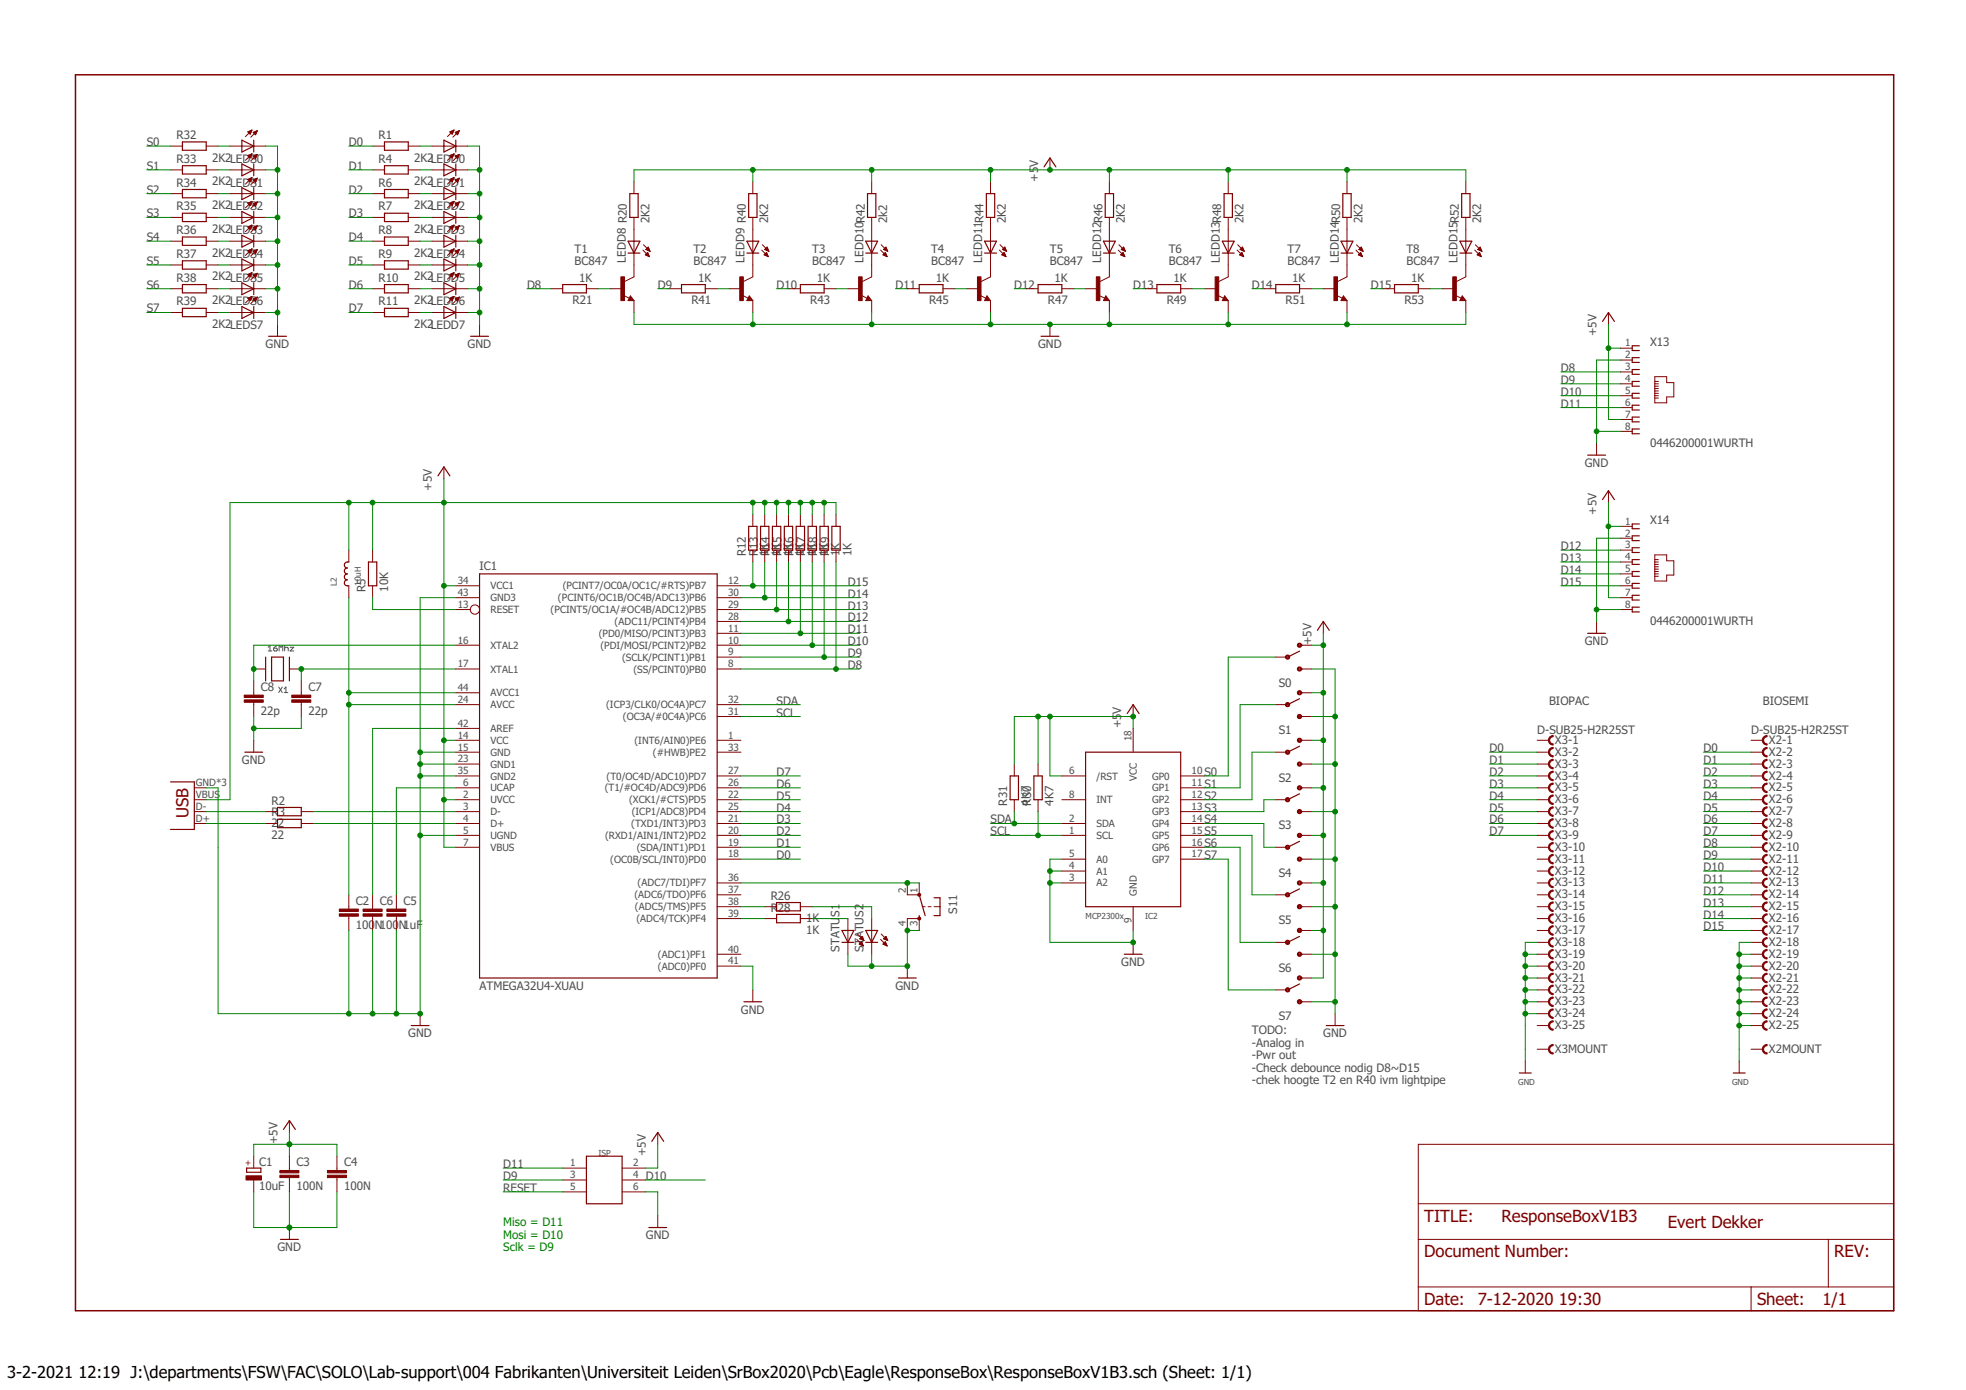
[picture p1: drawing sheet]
<svg xmlns="http://www.w3.org/2000/svg" width="420mm" height="297mm" viewBox="0 0 420 297" stroke-linecap="round" stroke-linejoin="round" font-family="sans-serif">
<defs><g id="words">
<g font-size="3.6" fill="#800000">
<text x="40.3" y="174.8" transform="rotate(-90 40.3 174.8)">USB</text>
<text x="304.4" y="261.1">TITLE:</text>
<text x="320.9" y="261.1">ResponseBoxV1B3</text>
<text x="356.4" y="262.3">Evert Dekker</text>
<text x="304.4" y="268.7">Document Number:</text>
<text x="392" y="268.7">REV:</text>
<text x="304.4" y="278.8">Date:</text>
<text x="315.8" y="278.8">7-12-2020</text>
<text x="333.1" y="278.8">19:30</text>
<text x="375.5" y="278.8">Sheet:</text>
<text x="389.5" y="278.8">1/1</text>
</g>
<g font-size="3.5">
<text x="1.5" y="294.5">3-2-2021</text>
<text x="16.7" y="294.5">12:19 J:\departments\FSW\FAC\SOLO\Lab-support\004 Fabrikanten\Universiteit Leiden\SrBox2020\Pcb\Eagle\ResponseBox\ResponseBoxV1B3.sch (Sheet: 1/1)</text>
</g>
<g font-size="2.5" fill="#505050">
<text x="37.7" y="29.7">R32</text>
<text x="80.9" y="29.7">R1</text>
<text x="31.4" y="31.2">S0</text>
<text x="37.7" y="34.8">R33</text>
<text x="45.3" y="34.5">2K2LEDS0</text>
<text x="74.5" y="31.2">D0</text>
<text x="80.9" y="34.8">R4</text>
<text x="88.5" y="34.5">2K2LEDD0</text>
<text x="221.8" y="35.7" transform="rotate(-90 221.8 35.7)">V</text>
<text x="31.4" y="36.3">S1</text>
<text x="31.4" y="41.4">S2</text>
<text x="37.7" y="39.9">R34</text>
<text x="45.3" y="39.6">2K2LEDS1</text>
<text x="74.5" y="36.3">D1</text>
<text x="74.5" y="41.4">D2</text>
<text x="80.9" y="39.9">R6</text>
<text x="88.5" y="39.6">2K2LEDD1</text>
<text x="221.8" y="38.8" transform="rotate(-90 221.8 38.8)">+5</text>
<text x="31.4" y="46.5">S3</text>
<text x="37.7" y="45">R35</text>
<text x="45.3" y="44.7">2K2LEDS2</text>
<text x="74.5" y="46.5">D3</text>
<text x="80.9" y="45">R7</text>
<text x="88.5" y="44.7">2K2LEDD2</text>
<text x="138.8" y="47.7" transform="rotate(-90 138.8 47.7)">2K2</text>
<text x="164.2" y="47.7" transform="rotate(-90 164.2 47.7)">2K2</text>
<text x="189.6" y="47.7" transform="rotate(-90 189.6 47.7)">2k2</text>
<text x="215" y="47.7" transform="rotate(-90 215 47.7)">2K2</text>
<text x="240.4" y="47.7" transform="rotate(-90 240.4 47.7)">2K2</text>
<text x="265.8" y="47.7" transform="rotate(-90 265.8 47.7)">2K2</text>
<text x="291.2" y="47.7" transform="rotate(-90 291.2 47.7)">2K2</text>
<text x="316.6" y="47.7" transform="rotate(-90 316.6 47.7)">2K2</text>
<text x="31.4" y="51.5">S4</text>
<text x="37.7" y="50">R36</text>
<text x="45.3" y="49.8">2K2LEDS3</text>
<text x="74.5" y="51.5">D4</text>
<text x="80.9" y="50">R8</text>
<text x="88.5" y="49.8">2K2LEDD3</text>
<text x="31.4" y="56.6">S5</text>
<text x="37.7" y="55.1">R37</text>
<text x="45.3" y="54.8">2K2LEDS4</text>
<text x="45.3" y="59.9">2K2LEDS5</text>
<text x="74.5" y="56.6">D5</text>
<text x="80.9" y="55.1">R9</text>
<text x="88.5" y="54.8">2K2LEDD4</text>
<text x="88.5" y="59.9">2K2LEDD5</text>
<text x="122.8" y="56.6">BC847</text>
<text x="122.8" y="54.1">T1</text>
<text x="133.7" y="56.1" transform="rotate(-90 133.7 56.1)">LEDD8 R20</text>
<text x="148.2" y="56.6">BC847</text>
<text x="148.2" y="54.1">T2</text>
<text x="159.1" y="56.1" transform="rotate(-90 159.1 56.1)">LEDD9 R40</text>
<text x="173.6" y="56.6">BC847</text>
<text x="173.6" y="54.1">T3</text>
<text x="184.5" y="56.1" transform="rotate(-90 184.5 56.1)">LEDD10R42</text>
<text x="199" y="56.6">BC847</text>
<text x="199" y="54.1">T4</text>
<text x="209.9" y="56.1" transform="rotate(-90 209.9 56.1)">LEDD11R44</text>
<text x="224.4" y="56.6">BC847</text>
<text x="224.4" y="54.1">T5</text>
<text x="235.3" y="56.1" transform="rotate(-90 235.3 56.1)">LEDD12R46</text>
<text x="249.8" y="56.6">BC847</text>
<text x="249.8" y="54.1">T6</text>
<text x="260.7" y="56.1" transform="rotate(-90 260.7 56.1)">LEDD13R48</text>
<text x="275.2" y="56.6">BC847</text>
<text x="275.2" y="54.1">T7</text>
<text x="286.1" y="56.1" transform="rotate(-90 286.1 56.1)">LEDD14R50</text>
<text x="300.6" y="56.6">BC847</text>
<text x="300.6" y="54.1">T8</text>
<text x="311.5" y="56.1" transform="rotate(-90 311.5 56.1)">LEDD15R52</text>
<text x="31.4" y="61.7">S6</text>
<text x="37.7" y="60.2">R38</text>
<text x="37.7" y="65.3">R39</text>
<text x="45.3" y="65">2K2LEDS6</text>
<text x="74.5" y="61.7">D6</text>
<text x="80.9" y="60.2">R10</text>
<text x="80.9" y="65.3">R11</text>
<text x="88.5" y="65">2K2LEDD6</text>
<text x="112.6" y="61.7">D8</text>
<text x="122.4" y="65">R21</text>
<text x="123.8" y="60.2">1K</text>
<text x="140.6" y="61.7">D9</text>
<text x="147.7" y="65">R41</text>
<text x="149.2" y="60.2">1K</text>
<text x="166" y="61.7">D10</text>
<text x="173.1" y="65">R43</text>
<text x="174.6" y="60.2">1K</text>
<text x="191.4" y="61.7">D11</text>
<text x="198.5" y="65">R45</text>
<text x="200" y="60.2">1K</text>
<text x="216.8" y="61.7">D12</text>
<text x="223.9" y="65">R47</text>
<text x="225.4" y="60.2">1K</text>
<text x="242.2" y="61.7">D13</text>
<text x="249.3" y="65">R49</text>
<text x="250.8" y="60.2">1K</text>
<text x="267.6" y="61.7">D14</text>
<text x="274.7" y="65">R51</text>
<text x="276.2" y="60.2">1K</text>
<text x="293" y="61.7">D15</text>
<text x="300.1" y="65">R53</text>
<text x="301.6" y="60.2">1K</text>
<text x="31.4" y="66.8">S7</text>
<text x="45.3" y="70.1">2K2LEDS7</text>
<text x="74.5" y="66.8">D7</text>
<text x="88.5" y="70.1">2K2LEDD7</text>
<text x="341.2" y="71.9" transform="rotate(-90 341.2 71.9)">+5V</text>
<text x="56.8" y="74.4">GND</text>
<text x="99.9" y="74.4">GND</text>
<text x="221.8" y="74.4">GND</text>
<text x="352.6" y="73.9">X13</text>
<text x="333.6" y="79.5">D8</text>
<text x="333.6" y="82">D9</text>
<text x="333.6" y="84.6">D10</text>
<text x="333.6" y="87.1">D11</text>
<text x="352.6" y="95.5">0446200001WURTH</text>
<text x="338.7" y="99.8">GND</text>
<text x="92.3" y="104.9" transform="rotate(-90 92.3 104.9)">+5V</text>
<text x="341.2" y="109.9" transform="rotate(-90 341.2 109.9)">+5V</text>
<text x="352.6" y="112">X14</text>
<text x="159.4" y="118.8" transform="rotate(-90 159.4 118.8)">R12</text>
<text x="161.9" y="118.8" transform="rotate(-90 161.9 118.8)">R13</text>
<text x="164.2" y="118.8" transform="rotate(-90 164.2 118.8)">1K</text>
<text x="164.5" y="118.8" transform="rotate(-90 164.5 118.8)">R14</text>
<text x="166.7" y="118.8" transform="rotate(-90 166.7 118.8)">1K</text>
<text x="167" y="118.8" transform="rotate(-90 167 118.8)">R15</text>
<text x="169.3" y="118.8" transform="rotate(-90 169.3 118.8)">1K</text>
<text x="169.6" y="118.8" transform="rotate(-90 169.6 118.8)">R16</text>
<text x="171.8" y="118.8" transform="rotate(-90 171.8 118.8)">1K</text>
<text x="172.1" y="118.8" transform="rotate(-90 172.1 118.8)">R17</text>
<text x="174.4" y="118.8" transform="rotate(-90 174.4 118.8)">1K</text>
<text x="174.6" y="118.8" transform="rotate(-90 174.6 118.8)">R18</text>
<text x="176.9" y="118.8" transform="rotate(-90 176.9 118.8)">1K</text>
<text x="177.2" y="118.8" transform="rotate(-90 177.2 118.8)">R19</text>
<text x="179.4" y="118.8" transform="rotate(-90 179.4 118.8)">1K</text>
<text x="182" y="118.8" transform="rotate(-90 182 118.8)">1K</text>
<text x="333.6" y="117.6">D12</text>
<text x="102.5" y="121.9">IC1</text>
<text x="181.2" y="125.2">D15</text>
<text x="333.6" y="120.1">D13</text>
<text x="333.6" y="122.6">D14</text>
<text x="333.6" y="125.2">D15</text>
<text x="78.1" y="126.5" transform="rotate(-90 78.1 126.5)">R5</text>
<text x="82.9" y="126.5" transform="rotate(-90 82.9 126.5)">10K</text>
<text x="181.2" y="130.3">D13</text>
<text x="181.2" y="127.7">D14</text>
<text x="181.2" y="137.9">D10</text>
<text x="181.2" y="135.3">D11</text>
<text x="181.2" y="132.8">D12</text>
<text x="280.3" y="137.9" transform="rotate(-90 280.3 137.9)">+5V</text>
<text x="338.7" y="137.9">GND</text>
<text x="352.6" y="133.6">0446200001WURTH</text>
<text x="181.2" y="143">D8</text>
<text x="181.2" y="140.4">D9</text>
<text x="55.7" y="147.7">C8</text>
<text x="65.9" y="147.7">C7</text>
<text x="273.3" y="146.8">S0</text>
<text x="55.7" y="152.7">22p</text>
<text x="65.9" y="152.7">22p</text>
<text x="166" y="153.1">SCL</text>
<text x="166" y="150.6">SDA</text>
<text x="239.6" y="155.7" transform="rotate(-90 239.6 155.7)">+5</text>
<text x="239.6" y="152.5" transform="rotate(-90 239.6 152.5)">V</text>
<text x="331.1" y="150.6">BIOPAC</text>
<text x="376.8" y="150.6">BIOSEMI</text>
<text x="273.3" y="156.9">S1</text>
<text x="318.4" y="160.7">D0</text>
<text x="328.5" y="156.8">D-SUB25-H2R25ST</text>
<text x="332.3" y="159">X3-1</text>
<text x="332.3" y="161.5">X3-2</text>
<text x="364.1" y="160.7">D0</text>
<text x="374.2" y="156.8">D-SUB25-H2R25ST</text>
<text x="378" y="159">X2-1</text>
<text x="378" y="161.5">X2-2</text>
<text x="51.7" y="163.3">GND</text>
<text x="166" y="165.8">D7</text>
<text x="257.4" y="165.8">S0</text>
<text x="273.3" y="167.1">S2</text>
<text x="318.4" y="163.3">D1</text>
<text x="318.4" y="165.8">D2</text>
<text x="332.3" y="164">X3-3</text>
<text x="332.3" y="166.6">X3-4</text>
<text x="364.1" y="163.3">D1</text>
<text x="364.1" y="165.8">D2</text>
<text x="378" y="164">X2-3</text>
<text x="378" y="166.6">X2-4</text>
<text x="58" y="171.9">R2</text>
<text x="166" y="173.4">D4</text>
<text x="166" y="170.9">D5</text>
<text x="166" y="168.4">D6</text>
<text x="215.3" y="172.2" transform="rotate(-90 215.3 172.2)">R31</text>
<text x="220.1" y="172.2" transform="rotate(-90 220.1 172.2)">4K7</text>
<text x="220.3" y="172.2" transform="rotate(-90 220.3 172.2)">R30</text>
<text x="225.1" y="172.2" transform="rotate(-90 225.1 172.2)">4K7</text>
<text x="257.4" y="168.4">S1</text>
<text x="257.4" y="170.9">S2</text>
<text x="257.4" y="173.4">S3</text>
<text x="318.4" y="168.4">D3</text>
<text x="318.4" y="170.9">D4</text>
<text x="318.4" y="173.4">D5</text>
<text x="332.3" y="169.1">X3-5</text>
<text x="332.3" y="171.7">X3-6</text>
<text x="364.1" y="168.4">D3</text>
<text x="364.1" y="170.9">D4</text>
<text x="364.1" y="173.4">D5</text>
<text x="378" y="169.1">X2-5</text>
<text x="378" y="171.7">X2-6</text>
<text x="58" y="176.7">22</text>
<text x="58" y="179.3">22</text>
<text x="58" y="174.5">R3</text>
<text x="166" y="178.5">D2</text>
<text x="166" y="176">D3</text>
<text x="211.7" y="178.5">SCL</text>
<text x="211.7" y="176">SDA</text>
<text x="257.4" y="178.5">S5</text>
<text x="257.4" y="176">S4</text>
<text x="273.3" y="177.2">S3</text>
<text x="318.4" y="176">D6</text>
<text x="318.4" y="178.5">D7</text>
<text x="332.3" y="174.2">X3-7</text>
<text x="332.3" y="176.7">X3-8</text>
<text x="332.3" y="179.3">X3-9</text>
<text x="364.1" y="176">D6</text>
<text x="364.1" y="178.5">D7</text>
<text x="378" y="174.2">X2-7</text>
<text x="378" y="176.7">X2-8</text>
<text x="378" y="179.3">X2-9</text>
<text x="166" y="183.6">D0</text>
<text x="166" y="181.1">D1</text>
<text x="257.4" y="183.6">S7</text>
<text x="257.4" y="181.1">S6</text>
<text x="332.3" y="181.8">X3-10</text>
<text x="332.3" y="184.4">X3-11</text>
<text x="364.1" y="181.1">D8</text>
<text x="364.1" y="183.6">D9</text>
<text x="378" y="181.8">X2-10</text>
<text x="378" y="184.4">X2-11</text>
<text x="273.3" y="187.4">S4</text>
<text x="332.3" y="186.9">X3-12</text>
<text x="332.3" y="189.4">X3-13</text>
<text x="332.3" y="192">X3-14</text>
<text x="364.1" y="186.1">D10</text>
<text x="364.1" y="188.7">D11</text>
<text x="364.1" y="191.2">D12</text>
<text x="378" y="186.9">X2-12</text>
<text x="378" y="189.4">X2-13</text>
<text x="378" y="192">X2-14</text>
<text x="76.1" y="193.4">C2</text>
<text x="81.1" y="193.4">C6</text>
<text x="86.2" y="193.4">C5</text>
<text x="164.7" y="192.3">R26</text>
<text x="164.7" y="194.8">R28</text>
<text x="172.3" y="197.1">1K</text>
<text x="179.4" y="196" transform="rotate(-90 179.4 196)">S1</text>
<text x="204.6" y="195.3" transform="rotate(-90 204.6 195.3)">S11</text>
<text x="273.3" y="197.6">S5</text>
<text x="332.3" y="194.5">X3-15</text>
<text x="332.3" y="197.1">X3-16</text>
<text x="364.1" y="193.8">D13</text>
<text x="364.1" y="196.3">D14</text>
<text x="378" y="194.5">X2-15</text>
<text x="378" y="197.1">X2-16</text>
<text x="76.1" y="198.5">100</text>
<text x="80.1" y="198.5">N100</text>
<text x="85.2" y="198.5">N1uF</text>
<text x="172.3" y="199.6">1K</text>
<text x="179.4" y="203.4" transform="rotate(-90 179.4 203.4)">STATU</text>
<text x="184.5" y="203.4" transform="rotate(-90 184.5 203.4)">STATUS2</text>
<text x="332.3" y="199.6">X3-17</text>
<text x="332.3" y="202.1">X3-18</text>
<text x="364.1" y="198.8">D15</text>
<text x="378" y="199.6">X2-17</text>
<text x="378" y="202.1">X2-18</text>
<text x="239.6" y="206.5">GND</text>
<text x="273.3" y="207.7">S6</text>
<text x="332.3" y="204.7">X3-19</text>
<text x="332.3" y="207.2">X3-20</text>
<text x="332.3" y="209.8">X3-21</text>
<text x="378" y="204.7">X2-19</text>
<text x="378" y="207.2">X2-20</text>
<text x="378" y="209.8">X2-21</text>
<text x="102.5" y="211.5">ATMEGA32U4-XUAU</text>
<text x="191.4" y="211.5">GND</text>
<text x="332.3" y="212.3">X3-22</text>
<text x="332.3" y="214.8">X3-23</text>
<text x="378" y="212.3">X2-22</text>
<text x="378" y="214.8">X2-23</text>
<text x="87.2" y="221.7">GND</text>
<text x="158.4" y="216.6">GND</text>
<text x="267.6" y="221.1">TODO:</text>
<text x="273.3" y="217.9">S7</text>
<text x="282.8" y="221.7">GND</text>
<text x="332.3" y="217.4">X3-24</text>
<text x="332.3" y="219.9">X3-25</text>
<text x="378" y="217.4">X2-24</text>
<text x="378" y="219.9">X2-25</text>
<text x="267.6" y="223.7">-Analog in</text>
<text x="267.6" y="226.4">-Pwr out</text>
<text x="332.3" y="225">X3MOUNT</text>
<text x="378" y="225">X2MOUNT</text>
<text x="267.6" y="229.1">-Check debounce nodig D8~D15</text>
<text x="267.6" y="231.7">-chek hoogte T2 en R40 ivm lightpipe</text>
<text x="59.3" y="244.5" transform="rotate(-90 59.3 244.5)">+5V</text>
<text x="55.4" y="249.1">C1</text>
<text x="63.4" y="249.2">C3</text>
<text x="73.5" y="249.2">C4</text>
<text x="107.6" y="249.6">D11</text>
<text x="138" y="247.1" transform="rotate(-90 138 247.1)">+5V</text>
<text x="55.4" y="254.2">10uF</text>
<text x="63.4" y="254.3">100N</text>
<text x="73.5" y="254.3">100N</text>
<text x="107.6" y="254.7">RESET</text>
<text x="107.6" y="252.2">D9</text>
<text x="138" y="252.2">D10</text>
<text x="59.3" y="267.4">GND</text>
<text x="138" y="264.9">GND</text>
</g>
<g font-size="2.5" fill="#008000">
<text x="107.6" y="262.1">Miso = D11</text>
<text x="107.6" y="264.7">Mosi = D10</text>
<text x="107.6" y="267.4">Sclk = D9</text>
</g>
<g font-size="2.1" fill="#505050">
<text x="347.3" y="74">1</text>
<text x="347.3" y="76.6">2</text>
<text x="347.3" y="79.1">3</text>
<text x="347.3" y="81.7">4</text>
<text x="347.3" y="84.2">5</text>
<text x="347.3" y="86.7">6</text>
<text x="347.3" y="89.3">7</text>
<text x="347.3" y="91.8">8</text>
<text x="347.3" y="112.1">1</text>
<text x="347.3" y="114.7">2</text>
<text x="347.3" y="117.2">3</text>
<text x="347.3" y="119.8">4</text>
<text x="97.8" y="124.8">34</text>
<text x="104.8" y="125.9">VCC1</text>
<text x="120.3" y="125.9">(PCINT7/OC0A/OC1C/#RTS)PB7</text>
<text x="155.6" y="124.8">12</text>
<text x="347.3" y="122.3">5</text>
<text x="347.3" y="124.8">6</text>
<text x="97.8" y="127.4">43</text>
<text x="97.8" y="129.9">13</text>
<text x="104.8" y="128.5">GND3</text>
<text x="104.8" y="131">RESET</text>
<text x="117.7" y="131">(PCINT5/OC1A/#OC4B/ADC12)PB5</text>
<text x="119.2" y="128.5">(PCINT6/OC1B/OC4B/ADC13)PB6</text>
<text x="155.6" y="129.9">29</text>
<text x="155.6" y="127.4">30</text>
<text x="347.3" y="127.4">7</text>
<text x="347.3" y="129.9">8</text>
<text x="97.8" y="137.5">16</text>
<text x="127.9" y="136.1">(PD0/MISO/PCINT3)PB3</text>
<text x="131.4" y="133.6">(ADC11/PCINT4)PB4</text>
<text x="155.6" y="132.4">28</text>
<text x="155.6" y="135">11</text>
<text x="155.6" y="137.5">10</text>
<text x="97.8" y="142.6">17</text>
<text x="104.8" y="143.7">XTAL1</text>
<text x="104.8" y="138.6">XTAL2</text>
<text x="128.3" y="138.6">(PDI/MOSI/PCINT2)PB2</text>
<text x="132.9" y="141.2">(SCLK/PCINT1)PB1</text>
<text x="135.4" y="143.7">(SS/PCINT0)PB0</text>
<text x="155.6" y="140.1">9</text>
<text x="155.6" y="142.6">8</text>
<text x="97.8" y="147.7">44</text>
<text x="104.8" y="148.8">AVCC1</text>
<text x="97.8" y="155.3">42</text>
<text x="97.8" y="150.2">24</text>
<text x="104.8" y="151.3">AVCC</text>
<text x="129.5" y="151.3">(ICP3/CLK0/OC4A)PC7</text>
<text x="133.1" y="153.9">(OC3A/#0C4A)PC6</text>
<text x="155.6" y="150.2">32</text>
<text x="155.6" y="152.8">31</text>
<text x="97.8" y="160.4">15</text>
<text x="97.8" y="157.8">14</text>
<text x="104.8" y="156.4">AREF</text>
<text x="104.8" y="161.5">GND</text>
<text x="104.8" y="159">VCC</text>
<text x="135.6" y="159">(INT6/AIN0)PE6</text>
<text x="139.5" y="161.5">(#HWB)PE2</text>
<text x="155.6" y="160.4">33</text>
<text x="155.6" y="157.8">1</text>
<text x="241.8" y="158.4" transform="rotate(-90 241.8 158.4)">18</text>
<text x="97.8" y="162.9">23</text>
<text x="97.8" y="165.5">35</text>
<text x="104.8" y="164">GND1</text>
<text x="104.8" y="166.6">GND2</text>
<text x="129.6" y="166.6">(T0/OC4D/ADC10)PD7</text>
<text x="155.6" y="165.5">27</text>
<text x="228.5" y="165.5">6</text>
<text x="234.3" y="166.6">/RST</text>
<text x="242.9" y="166.9" transform="rotate(-90 242.9 166.9)">VCC</text>
<text x="246.2" y="166.6">GP0</text>
<text x="254.7" y="165.5">10</text>
<text x="41.9" y="173.1">D-</text>
<text x="41.9" y="170.5">VBUS</text>
<text x="41.9" y="168">GND*3</text>
<text x="99" y="173.1">3</text>
<text x="99" y="168">6</text>
<text x="99" y="170.5">2</text>
<text x="104.8" y="169.1">UCAP</text>
<text x="104.8" y="171.7">UVCC</text>
<text x="129.2" y="169.1">(T1/#OC4D/ADC9)PD6</text>
<text x="134.4" y="171.7">(XCK1/#CTS)PD5</text>
<text x="155.6" y="173.1">25</text>
<text x="155.6" y="168">26</text>
<text x="155.6" y="170.5">22</text>
<text x="228.5" y="170.5">8</text>
<text x="234.3" y="171.7">INT</text>
<text x="246.2" y="169.1">GP1</text>
<text x="246.2" y="171.7">GP2</text>
<text x="254.7" y="168">11</text>
<text x="254.7" y="170.5">12</text>
<text x="254.7" y="173.1">13</text>
<text x="41.9" y="175.6">D+</text>
<text x="99" y="175.6">4</text>
<text x="99" y="178.2">5</text>
<text x="104.8" y="176.7">D+</text>
<text x="104.8" y="174.2">D-</text>
<text x="104.8" y="179.3">UGND</text>
<text x="129.3" y="179.3">(RXD1/AIN1/INT2)PD2</text>
<text x="134.9" y="176.7">(TXD1/INT3)PD3</text>
<text x="135" y="174.2">(ICP1/ADC8)PD4</text>
<text x="155.6" y="178.2">20</text>
<text x="155.6" y="175.6">21</text>
<text x="228.5" y="175.6">2</text>
<text x="228.5" y="178.2">1</text>
<text x="234.3" y="176.7">SDA</text>
<text x="234.3" y="179.3">SCL</text>
<text x="246.2" y="174.2">GP3</text>
<text x="246.2" y="176.7">GP4</text>
<text x="246.2" y="179.3">GP5</text>
<text x="254.7" y="175.6">14</text>
<text x="254.7" y="178.2">15</text>
<text x="99" y="180.7">7</text>
<text x="104.8" y="181.8">VBUS</text>
<text x="130.4" y="184.4">(OC0B/SCL/INT0)PD0</text>
<text x="136.1" y="181.8">(SDA/INT1)PD1</text>
<text x="155.6" y="183.2">18</text>
<text x="155.6" y="180.7">19</text>
<text x="228.5" y="183.2">5</text>
<text x="228.5" y="185.8">4</text>
<text x="234.3" y="184.4">A0</text>
<text x="246.2" y="181.8">GP6</text>
<text x="246.2" y="184.4">GP7</text>
<text x="254.7" y="180.7">16</text>
<text x="254.7" y="183.2">17</text>
<text x="135.6" y="192">(ADC6/TDO)PF6</text>
<text x="136.3" y="189.4">(ADC7/TDI)PF7</text>
<text x="155.6" y="190.9">37</text>
<text x="155.6" y="188.3">36</text>
<text x="193.6" y="190.9" transform="rotate(-90 193.6 190.9)">2</text>
<text x="196.1" y="190.9" transform="rotate(-90 196.1 190.9)">1</text>
<text x="228.5" y="188.3">3</text>
<text x="234.3" y="186.9">A1</text>
<text x="234.3" y="189.4">A2</text>
<text x="242.9" y="191.4" transform="rotate(-90 242.9 191.4)">GND</text>
<text x="135.7" y="194.5">(ADC5/TMS)PF5</text>
<text x="136" y="197.1">(ADC4/TCK)PF4</text>
<text x="155.6" y="195.9">39</text>
<text x="155.6" y="193.4">38</text>
<text x="193.6" y="197.8" transform="rotate(-90 193.6 197.8)">4</text>
<text x="196.1" y="197.8" transform="rotate(-90 196.1 197.8)">3</text>
<text x="241.8" y="197.3" transform="rotate(-90 241.8 197.3)">9</text>
<text x="155.6" y="203.6">40</text>
<text x="140.6" y="207.2">(ADC0)PF0</text>
<text x="140.6" y="204.7">(ADC1)PF1</text>
<text x="155.6" y="206.1">41</text>
<text x="121.8" y="249.3">1</text>
<text x="121.8" y="251.8">3</text>
<text x="135.3" y="249.3">2</text>
<text x="135.3" y="251.8">4</text>
<text x="121.8" y="254.3">5</text>
<text x="135.3" y="254.3">6</text>
</g>
<g font-size="1.8" fill="#505050">
<text x="72" y="125.2" transform="rotate(-90 72 125.2)">L2</text>
<text x="77.1" y="125.2" transform="rotate(-90 77.1 125.2)">10uH</text>
<text x="232" y="196.3">MCP2300x</text>
<text x="244.7" y="196.3">IC2</text>
<text x="324.4" y="231.8">GND</text>
<text x="370.2" y="231.8">GND</text>
<text x="127.9" y="247.1">ISP</text>
</g>
<text font-size="1.8" fill="#800000" x="53.6" y="249.2" transform="rotate(-90 53.6 249.2)">+</text>
</g></defs>
<path d="M57.3 138.3l.4-.4v1.2M57.3 139.1h.8M58.5 138.5h.6l.2 .4-.2 .2h-.4l-.2-.2zM59.3 137.9l-.8 .6M59.6 139.1v-1.2l.4 .4 .4-.4v1.2M60.8 137.9v1.2M60.8 138.5l.2-.2h.4l.2 .2v.6M62 138.3h.8l-.8 .8h.8M59.6 146.8l.7 1.2M60.3 146.8l-.7 1.2M60.7 147.2l.4-.4v1.2M60.7 148h.8" fill="none" stroke="#505050" stroke-width=".21"/>
<g fill="none" stroke="#800000" stroke-width=".21">
<path d="M36.4 31.2h2.6M36.4 36.3h2.6M44.1 31.2h2.5M44.1 36.3h2.5M49.1 31.2h7.7M49.1 36.3h7.7M53 28.2l.8-.4-.3 .9zM53 33.3l.8-.4-.3 .9zM53 38.3l.8-.3-.3 .8zM53 38.4h.7M53 33.3h.7M53 28.2h.7"/>
<path d="M53.1 28.1h.6M53.1 38.5h.5M53.1 28.3h.5M53.1 33.4h.5M53.1 33.2h.6M53.2 38.2h.5M53.2 33.5h.4M53.2 38.6h.4M53.3 28.5h.3M53.3 38.7h.2M53.4 33.7h.1M53.4 28.6h.1"/>
<path d="M53.4 28h.4M53.4 33.1h.4M53.4 38.1h.4M53.7 27.9h.1M53.7 32.9h.1M53.7 38h.1M53.8 27.8l-1.3 1.4M53.8 32.9l-1.3 1.4M53.8 38l-1.3 1.3M54.1 33.4l.9-.4-.4 .9zM54.1 38.5l.5 .5M54.1 38.5h.7"/>
<path d="M54.1 28.3h.7M54.1 33.4h.7M54.3 28.2h.5M54.3 33.5h.5M54.3 38.6h.5M54.3 28.5h.5M54.3 33.3h.6M54.3 38.4h.6M54.4 38.7h.3M54.4 33.7h.3M54.4 28.6h.3M54.5 38.8h.2"/>
<path d="M54.5 28.7h.2M54.5 33.8h.2M54.5 28.1h.4M54.6 33.2h.3M54.6 38.2h.3M54.6 39h.1M54.8 28h.1M54.8 33.1h.2M54.9 38.1h.1M55 27.9l-1.4 1.4M55 27.9l-.9 .4M55 27.9l-.4 .9-.5-.5"/>
<path d="M55 33l-1.4 1.4M55 38.1l-1.4 1.4M55 38.1l-.9 .4M55 38.1l-.4 .9M79.6 31.2h2.6M79.6 36.3h2.6M87.2 31.2h2.6M87.2 36.3h2.6M92.3 31.2h7.6M92.3 36.3h7.6M96.1 28.2l.9-.4-.4 .9zM96.1 33.3l.9-.4-.4 .9z"/>
<path d="M96.1 38.3l.9-.3-.4 .8zM96.2 38.4h.6M96.2 28.2h.6M96.2 33.3h.6M96.3 28.1h.6M96.3 33.4h.5M96.3 38.5h.5M96.3 28.3h.5M96.3 33.2h.6M96.3 38.2h.6M96.4 38.6h.3M96.4 33.5h.3"/>
<path d="M96.4 28.5h.3M96.5 38.7h.2M96.5 28.6h.2M96.5 33.7h.2M96.6 28h.3M96.6 33.1h.3M96.6 38.1h.3M96.8 27.9h.2M96.9 32.9h.1M96.9 38h.1M97 27.8l-1.4 1.4M97 32.9l-1.4 1.4"/>
<path d="M97 38l-1.4 1.3M97.3 28.3l.9-.4-.4 .9zM97.3 33.4l.9-.4-.4 .9zM97.3 38.5l.5 .5M97.3 33.4h.7M97.3 38.5h.7M97.3 28.3h.7M97.4 38.6h.5M97.4 28.2h.6M97.4 33.5h.5M97.5 28.5h.4M97.5 33.3h.5"/>
<path d="M97.5 38.4h.5M97.5 38.7h.4M97.6 28.6h.3M97.6 33.7h.3M97.7 33.8h.1M97.7 38.8h.1M97.7 28.7h.1M97.7 28.1h.4M97.7 33.2h.4M97.8 38.2h.3M97.8 39h.1M98 28h.1"/>
<path d="M98 33.1h.1M98.1 38.1h.1M98.2 27.9l-1.4 1.4M98.2 33l-1.4 1.4M98.2 38.1l-1.4 1.4M98.2 38.1l-.9 .4M98.2 38.1l-.4 .9M135.5 38.8v2.6M160.9 38.8v2.6M186.3 38.8v2.6M211.7 38.8v2.6M224.4 33.8v2.5"/>
<path d="M237.1 38.8v2.6M262.5 38.8v2.6M287.9 38.8v2.6M313.3 38.8v2.6M36.4 41.4h2.6M36.4 46.5h2.6M36.4 51.5h2.6M36.4 56.6h2.6M44.1 41.4h2.5M44.1 46.5h2.5M44.1 51.5h2.5M44.1 56.6h2.5"/>
<path d="M49.1 41.4h7.7M49.1 46.5h7.7M49.1 51.5h7.7M49.1 56.6h7.7M53 48.5h.7M53 48.5l.5 .5M53 53.6l.8-.4-.3 .9zM53 43.4h.7M53 53.6h.7M53 58.6h.7M53.1 53.7h.5M53.1 58.8h.5"/>
<path d="M53.1 43.6h.5M53.1 48.6h.5M53.2 58.9h.4M53.2 43.3h.5M53.2 48.7h.4M53.2 53.8h.4M53.2 43.7h.4M53.2 48.4h.5M53.3 53.4h.4M53.3 58.5h.4M53.3 59h.2M53.3 48.9h.2"/>
<path d="M53.3 53.9h.2M53.3 43.8h.2M53.4 54h.1M53.4 59.1h.1M53.4 43.9h.1M53.4 49h.1M53.5 43.2h.3M53.5 48.3h.3M53.5 53.3h.3M53.6 58.4h.2M53.8 43.1h.1M53.8 48.1h.1"/>
<path d="M53.8 53.2h.1M53.8 43l-1.3 1.4M53.8 43l-.8 .4 .5 .5M53.8 43l-.3 .9M53.8 48.1l-1.3 1.4M53.8 48.1l-.8 .4M53.8 48.1l-.3 .9M53.8 53.2l-1.3 1.4M53.8 58.3l-1.3 1.4M53.8 58.3l-.8 .4 .5 .5M53.8 58.3l-.3 .9M54.1 43.6h.7"/>
<path d="M54.1 48.6h.7M54.1 43.5l.5 .5M54.1 58.8l.9-.4-.4 .9zM54.1 53.7h.7M54.2 58.8h.6M54.2 58.9h.6M54.2 48.7h.6M54.2 53.8h.6M54.2 43.7h.6M54.3 59h.4M54.3 48.9h.4M54.3 53.9h.4"/>
<path d="M54.4 43.8h.3M54.4 43.4h.5M54.4 48.5h.5M54.4 53.6h.5M54.4 54h.3M54.4 59.1h.3M54.4 58.6h.5M54.5 43.9h.2M54.5 49h.2M54.5 59.2h.1M54.6 54.2h.1M54.6 44h.1"/>
<path d="M54.6 49.1h.1M54.6 43.3h.3M54.7 48.4h.2M54.7 53.4h.2M54.7 58.5h.2M54.9 43.2h.1M54.9 48.3h.1M55 53.3h.1M55 43.2l-1.4 1.4M55 43.2l-.9 .3M55 43.2l-.4 .8M55 48.2l-1.4 1.4"/>
<path d="M55 48.2l-.9 .4M55 48.2l-.4 .9-.5-.5M55 53.3l-1.4 1.4M55 53.3l-.9 .4M55 53.3l-.4 .9-.5-.5M55 58.4l-1.4 1.4M79.6 41.4h2.6M79.6 46.5h2.6M79.6 51.5h2.6M79.6 56.6h2.6M87.2 41.4h2.6M87.2 46.5h2.6"/>
<path d="M87.2 51.5h2.6M87.2 56.6h2.6M92.3 41.4h7.6M92.3 46.5h7.6M92.3 51.5h7.6M92.3 56.6h7.6M96.1 43.4l.5 .5M96.1 43.4h.7M96.1 48.5l.5 .5M96.1 48.5h.8M96.1 53.6h.8M96.2 58.6h.7"/>
<path d="M96.2 58.8h.6M96.2 53.7h.6M96.3 43.6h.5M96.3 48.6h.5M96.4 58.9h.4M96.4 43.3h.5M96.4 48.7h.4M96.4 53.8h.4M96.4 43.7h.4M96.4 48.4h.5M96.4 53.4h.5M96.5 58.5h.4"/>
<path d="M96.5 53.9h.2M96.5 59h.2M96.5 48.9h.2M96.5 43.8h.2M96.6 59.1h.1M96.6 54h.1M96.6 43.9h.1M96.6 49h.1M96.6 43.2h.3M96.7 48.3h.3M96.7 53.3h.3M96.7 58.4h.3"/>
<path d="M96.9 43.1h.1M97 48.1h.1M97 53.2h.1M97 43l-1.4 1.4M97 43l-.9 .4M97 43l-.4 .9M97 48.1l-1.4 1.4M97 48.1l-.9 .4M97 48.1l-.4 .9M97 53.2l-1.4 1.4M97 53.2l-.9 .4M97 53.2l-.4 .9-.5-.5"/>
<path d="M97 58.3l-1.4 1.4M97 58.3l-.9 .4 .5 .5M97 58.3l-.4 .9M97.3 43.6h.7M97.3 43.5l.5 .5M97.3 48.6h.7M97.3 58.8l.9-.4-.4 .9zM97.3 53.7h.7M97.3 58.8h.7M97.4 58.9h.6M97.4 48.7h.5M97.4 53.8h.6"/>
<path d="M97.4 43.7h.5M97.5 53.9h.4M97.5 59h.4M97.5 43.4h.5M97.5 48.9h.4M97.5 43.8h.4M97.6 48.5h.4M97.6 53.6h.5M97.6 59.1h.3M97.6 54h.3M97.6 58.6h.5M97.6 43.9h.2"/>
<path d="M97.6 49h.3M97.7 59.2h.1M97.7 49.1h.1M97.7 54.2h.1M97.8 44h.1M97.8 43.3h.3M97.8 48.4h.3M97.9 53.4h.2M97.9 58.5h.2M98.1 43.2h.1M98.1 48.3h.1M98.1 53.3h.1"/>
<path d="M98.2 43.2l-1.4 1.4M98.2 43.2l-.9 .3M98.2 43.2l-.4 .8M98.2 48.2l-1.4 1.4M98.2 48.2l-.9 .4M98.2 48.2l-.4 .9-.5-.5M98.2 53.3l-1.4 1.4M98.2 53.3l-.9 .4M98.2 53.3l-.4 .9-.5-.5M98.2 58.4l-1.4 1.4M135.5 46.5v12.7l-2 1M137.4 53.4l1.4 1.4"/>
<path d="M137.5 52.3l1.4 1.4M137.9 54.5l.5-.5 .4 .8zM138 54.4h.6M138 53.3h.8M138.1 54.5h.6M138.1 54.3h.5M138.2 53.2h.5M138.2 54.2h.3M138.3 53.1h.4M138.3 54h.2M138.3 53.4h.5M138.3 54.7h.4"/>
<path d="M138.4 53h.2M138.5 52.8h.1M138.5 52.8l.4 .9-.9-.4zM138.6 53.6h.3M138.6 54.8h.2M138.9 53.7h.1M160.9 46.5v12.7l-2 1M162.8 53.4l1.4 1.4M162.9 52.3l1.4 1.4M163.3 54.5l.5-.5 .4 .8zM163.4 54.4h.6M163.4 53.3l.5-.5 .4 .9"/>
<path d="M163.4 53.3l.9 .4M163.4 53.3h.8M163.5 54.5h.6M163.5 54.3h.5M163.6 53.2h.5M163.6 54.2h.3M163.7 53.1h.4M163.7 54h.2M163.7 53.4h.5M163.7 54.7h.4M163.8 53h.2M163.9 52.8h.1"/>
<path d="M164 53.6h.3M164 54.8h.2M164.3 53.7h.1M186.3 46.5v12.7l-2 1M188.2 53.4l1.4 1.4M188.3 52.3l1.4 1.4M188.7 54.5l.5-.5 .4 .8zM188.7 54.4h.7M188.8 53.3h.7M188.9 54.5h.6M188.9 54.3h.5M188.9 53.2h.6"/>
<path d="M189 54.2h.3M189.1 53.1h.4M189.1 54h.2M189.1 53.4h.5M189.1 54.7h.4M189.2 53h.2M189.3 52.8h.1M189.3 52.8l.4 .9-.9-.4zM189.4 53.6h.3M189.4 54.8h.2M189.7 53.7h.1M211.7 46.5v12.7l-2 1"/>
<path d="M213.6 53.4l1.4 1.4M213.7 52.3l1.4 1.4M214.1 54.5l.5-.5 .4 .8zM214.1 54.4h.7M214.2 53.3l.5-.5 .4 .9M214.2 53.3l.9 .4M214.2 53.3h.7M214.3 54.5h.6M214.3 54.3h.5M214.3 53.2h.6M214.4 54.2h.3M214.5 53.1h.3"/>
<path d="M214.5 54h.2M214.5 53.4h.5M214.5 54.7h.4M214.6 53h.2M214.7 52.8h.1M214.8 53.6h.3M214.8 54.8h.1M215.1 53.7h.1M237.1 46.5v12.7l-2 1M239 53.4l1.4 1.4M239.1 52.3l1.4 1.4M239.5 54.4h.7"/>
<path d="M239.6 53.3h.7M239.6 53.3l.5-.5 .4 .9M239.6 53.3l.9 .4M239.6 54.5h.6M239.7 54.3h.5M239.7 53.2h.6M239.8 54.2h.3M239.9 53.1h.3M239.9 54h.2M239.9 53.4h.5M239.9 54.7h.4M240 53h.2"/>
<path d="M240 54l.4 .8-.9-.3zM240.1 52.8h.1M240.2 53.6h.3M240.2 54.8h.1M240.5 53.7h.1M262.5 46.5v12.7l-2 1M264.4 53.4l1.4 1.4M264.5 52.3l1.4 1.4M264.9 54.5l.5-.5 .4 .8zM264.9 54.4h.7M265 53.3h.7M265 53.3l.5-.5 .4 .9"/>
<path d="M265 53.3l.9 .4M265 54.5h.6M265.1 54.3h.4M265.1 53.2h.6M265.2 54.2h.3M265.3 53.1h.3M265.3 54h.2M265.3 53.4h.5M265.3 54.7h.4M265.4 53h.2M265.5 52.8h.1M265.6 53.6h.3"/>
<path d="M265.6 54.8h.1M265.9 53.7h.1M287.9 46.5v12.7l-2.1 1M289.8 53.4l1.4 1.4M289.9 52.3l1.4 1.4M290.3 54.5l.5-.5 .4 .8zM290.3 54.4h.7M290.4 53.3l.5-.5 .4 .9zM290.4 53.3h.7M290.4 54.5h.6M290.5 54.3h.4M290.5 53.2h.6"/>
<path d="M290.6 54.2h.3M290.7 53.1h.3M290.7 54h.1M290.7 53.4h.5M290.7 54.7h.4M290.8 53h.2M290.9 52.8h.1M291 53.6h.3M291 54.8h.1M291.3 53.7h.1M313.3 46.5v12.7l-2.1 1M315.2 53.4l1.4 1.4"/>
<path d="M315.3 52.3l1.4 1.4M315.7 54.5l.5-.5 .4 .8zM315.7 54.4h.7M315.8 53.3l.5-.5 .4 .9M315.8 53.3l.9 .4M315.8 53.3h.7M315.8 54.5h.6M315.8 54.3h.5M315.9 53.2h.6M316 54.2h.3M316 53.1h.4M316.1 54h.1"/>
<path d="M316.1 53.4h.5M316.1 54.7h.4M316.2 53h.2M316.3 52.8h.1M316.4 53.6h.3M316.4 54.8h.1M316.7 53.7h.1M36.4 61.7h2.6M36.4 66.8h2.6M44.1 61.7h2.5M44.1 66.8h2.5M49.1 61.7h7.7"/>
<path d="M49.1 66.8h7.7M53 63.7l.8-.3-.3 .8zM53 63.7h.7M53 63.8h.6M53.2 63.9h.4M53.3 64.1h.2M53.3 63.6h.4M53.4 64.2h.1M53.6 63.5h.2M53.8 63.4l-1.3 1.3M54.1 63.9l.9-.4-.4 .9zM54.2 63.9h.6"/>
<path d="M54.2 63.8h.6M54.3 64.1h.4M54.4 64.2h.3M54.5 63.7h.4M54.5 64.3h.1M54.8 63.6h.1M55 63.5l-1.4 1.4M59.3 69.3v2.6M79.6 61.7h2.6M79.6 66.8h2.6M87.2 61.7h2.6M87.2 66.8h2.6"/>
<path d="M92.3 61.7h7.6M92.3 66.8h7.6M96.1 63.7l.9-.3-.4 .8zM96.2 63.7h.7M96.2 63.8h.6M96.3 63.9h.5M96.5 64.1h.2M96.5 63.6h.4M96.6 64.2h.1M96.8 63.5h.2M97 63.4l-1.4 1.3M97.3 63.9l.9-.4-.4 .9z"/>
<path d="M97.3 63.9h.7M97.4 63.8h.6M97.5 64.1h.4M97.6 64.2h.3M97.6 63.7h.5M97.7 64.3h.1M97.9 63.6h.2M98.2 63.5l-1.4 1.4M102.5 69.3v2.6M117.7 61.7h2.5M125.3 61.7h2.6M130.4 61.7h2.5"/>
<path d="M133.3 63.1l1.2 .6M134.7 63.2l.8 1h-1.3zM135.5 64.2v2.6M143.1 61.7h2.5M150.7 61.7h2.6M155.8 61.7h2.5M158.7 63.1l1.2 .6M160.1 63.2l.8 1h-1.3zM160.9 64.2v2.6M168.5 61.7h2.5M176.1 61.7h2.6M181.2 61.7h2.5"/>
<path d="M184.1 63.1l1.2 .6M185.5 63.2l.8 1h-1.3zM186.3 64.2v2.6M193.9 61.7h2.5M201.5 61.7h2.6M206.6 61.7h2.5M209.4 63.1l1.3 .6M210.9 63.2l.8 1h-1.3zM211.7 64.2v2.6M219.3 61.7h2.5M224.4 69.3v2.6M226.9 61.7h2.6"/>
<path d="M232 61.7h2.5M234.8 63.1l1.3 .6M236.3 63.2l.8 1h-1.3zM237.1 64.2v2.6M244.7 61.7h2.5M252.3 61.7h2.6M257.4 61.7h2.5M260.2 63.1l1.3 .6M261.7 63.2l.8 1h-1.3zM262.5 64.2v2.6M270.1 61.7h2.5M277.7 61.7h2.6"/>
<path d="M282.8 61.7h2.5M285.6 63.1l1.3 .6M287.1 63.2l.8 1h-1.3zM287.9 64.2v2.6M295.5 61.7h2.5M303.1 61.7h2.5M308.2 61.7h2.5M311 63.1l1.3 .6M312.5 63.2l.8 1h-1.3zM313.3 64.2v2.6M343.7 66.8v2.5M346.3 74.4h2.5"/>
<path d="M346.3 76.9h2.5M346.3 79.5h2.5M94.9 99.8v2.5M341.2 94.7v2.6M346.3 82h2.5M346.3 84.6h2.5M346.3 87.1h2.5M346.3 89.6h2.5M346.3 92.2h2.5M353.7 80.5h2.5v1.3h1.5v3h-1.5v1.3h-2.5zM353.7 81.5h.7M353.7 82h.7"/>
<path d="M353.7 82.5h.7M353.7 83h.7M353.7 83.5h.7M353.7 84.1h.7M353.7 84.6h.7M353.7 85.1h.7M74.5 117.6v2.5M79.6 117.6v2.5M160.9 109.9v2.6M160.9 117.6v2.5M163.4 109.9v2.6M163.4 117.6v2.5"/>
<path d="M166 109.9v2.6M166 117.6v2.5M168.5 109.9v2.6M168.5 117.6v2.5M171 109.9v2.6M171 117.6v2.5M173.6 109.9v2.6M173.6 117.6v2.5M176.1 109.9v2.6M176.1 117.6v2.5M178.7 109.9v2.6M178.7 117.6v2.5"/>
<path d="M343.7 104.9v2.5M346.3 112.5h2.5M346.3 115h2.5M346.3 117.6h2.5M353.7 118.6h2.5v1.2h1.5v3.1h-1.5v1.3h-2.5zM353.7 119.6h.7M74.5 125.2v2.5M79.6 125.2v2.5M97.4 130.3h3.1M97.4 127.7h5.1M97.4 125.2h5.1M97.4 137.9h5.1"/>
<path d="M153.3 132.8h5M153.3 130.3h5M153.3 127.7h5M153.3 125.2h5M153.3 135.3h5M153.3 137.9h5M277.7 137.9h2.6M282.8 132.8v2.5M341.2 132.8v2.5M346.3 130.3h2.5M346.3 127.7h2.5M346.3 125.2h2.5"/>
<path d="M346.3 120.1h2.5M346.3 122.6h2.5M353.7 120.1h.7M353.7 120.6h.7M353.7 121.1h.7M353.7 121.6h.7M353.7 122.1h.7M353.7 122.6h.7M353.7 123.1h.7M54.2 145.5v3M54.2 150.1v3M54.2 158.2v2.5"/>
<path d="M54.2 143h2.6M61.8 143h2.6M64.4 145.5v3M64.4 150.1v3M97.4 150.6h5.1M97.4 158.2h5.1M97.4 143h5.1M97.4 155.7h5.1M97.4 148h5.1M153.3 150.6h5M153.3 158.2h5M153.3 153.1h5"/>
<path d="M153.3 140.4h5M153.3 143h5M242.2 150.6v2.5M242.2 155.7v5M272.6 150.6h2.6M272.6 140.4h2.6M277.7 158.2h2.6M277.7 153.1h2.6M277.7 143h2.6M277.7 148h2.6M328.5 158.2h2.5M374.2 158.2h2.6"/>
<path d="M41.5 173.4h2.6M41.5 176h2.6M41.5 168.4h2.6M41.5 170.9h2.6M56.8 173.4h2.5M56.8 176h2.5M64.4 173.4h2.5M64.4 176h2.5M97.4 173.4h5.1M97.4 176h5.1M97.4 160.7h5.1M97.4 178.5h5.1"/>
<path d="M97.4 165.8h5.1M97.4 168.4h5.1M97.4 170.9h5.1M97.4 163.3h5.1M153.3 173.4h5M153.3 176h5M153.3 160.7h5M153.3 178.5h5M153.3 165.8h5M153.3 168.4h5M153.3 170.9h5M216.8 163.3v2.5"/>
<path d="M216.8 170.9v2.5M221.8 163.3v2.5M221.8 170.9v2.5M226.9 176h5.1M226.9 178.5h5.1M226.9 165.8h5.1M226.9 170.9h5.1M252.3 173.4h5.1M252.3 176h5.1M252.3 178.5h5.1M252.3 165.8h5.1M252.3 168.4h5.1"/>
<path d="M252.3 170.9h5.1M272.6 160.7h2.6M272.6 170.9h2.6M277.7 173.4h2.6M277.7 178.5h2.6M277.7 168.4h2.6M277.7 163.3h2.6M328.5 173.4h2.5M328.5 176h2.5M328.5 160.7h2.5M328.5 178.5h2.5M328.5 165.8h2.5"/>
<path d="M328.5 168.4h2.5M328.5 170.9h2.5M328.5 163.3h2.5M374.2 173.4h2.6M374.2 176h2.6M374.2 160.7h2.6M374.2 178.5h2.6M374.2 165.8h2.6M374.2 168.4h2.6M374.2 170.9h2.6M374.2 163.3h2.6M74.5 191.2v3.1"/>
<path d="M74.5 195.8v3M79.6 191.2v3.1M79.6 195.8v3M84.7 191.2v3.1M84.7 195.8v3M97.4 181.1h5.1M153.3 196.3h5M153.3 193.8h5M153.3 191.2h5M153.3 188.7h5M153.3 183.6h5M153.3 181.1h5"/>
<path d="M163.4 196.3h2.6M163.4 193.8h2.6M171 196.3h2.6M171 193.8h2.6M181.2 196.3v7.6M183.2 199.6l1.4 1.4M186.3 196.3v7.6M188.3 199.6l1.4 1.4M193.9 198.8v-2.5h2.5v2.5M193.9 188.7v2.5h2.5v-2.5M197.1 193.8h.6M198.4 193.8h.6"/>
<path d="M199.6 193.8h1.3M226.9 188.7h5.1M226.9 183.6h5.1M226.9 186.1h5.1M242.2 193.8v5M252.3 183.6h5.1M252.3 181.1h5.1M272.6 191.2h2.6M272.6 181.1h2.6M277.7 193.8h2.6M277.7 188.7h2.6M277.7 183.6h2.6"/>
<path d="M277.7 198.8h2.6M328.5 196.3h2.5M328.5 193.8h2.5M328.5 191.2h2.5M328.5 188.7h2.5M328.5 183.6h2.5M328.5 181.1h2.5M328.5 186.1h2.5M328.5 198.8h2.5M374.2 196.3h2.6M374.2 193.8h2.6M374.2 191.2h2.6"/>
<path d="M374.2 188.7h2.6M374.2 183.6h2.6M374.2 181.1h2.6M374.2 186.1h2.6M374.2 198.8h2.6M89.8 216.6v2.6M153.3 206.5h5M153.3 203.9h5M160.9 211.5v2.6M183.1 200.7l1.4 1.4M183.6 201.8l.5-.5 .4 .8zM183.7 201.7h.6"/>
<path d="M183.7 200.6l.6-.5 .3 .9M183.7 200.6l.9 .4M183.7 200.6h.8M183.8 201.8h.6M183.8 201.6h.5M183.9 200.5h.5M183.9 201.4h.3M184 200.4h.4M184 200.7h.5M184 201.9h.4M184 201.3h.2M184.1 200.2h.2"/>
<path d="M184.2 200.1h.1M184.3 200.9h.3M184.3 202.1h.2M184.6 201h.1M188.2 200.7l1.4 1.4M188.7 201.8l.5-.5 .4 .8zM188.8 201.7h.6M188.8 200.6h.7M188.8 200.6l.5-.5 .4 .9M188.8 200.6l.9 .4M188.8 201.8h.7M188.9 201.6h.5"/>
<path d="M189 200.5h.5M189 201.4h.3M189.1 200.4h.3M189.1 200.7h.5M189.1 201.9h.4M189.1 201.3h.2M189.2 200.2h.2M189.3 200.1h.1M189.4 200.9h.3M189.4 202.1h.1M189.7 201h.1M193.9 206.5v2.5"/>
<path d="M242.2 201.4v2.5M272.6 201.4h2.6M272.6 211.5h2.6M277.7 203.9h2.6M277.7 209h2.6M277.7 214.1h2.6M285.3 216.6v2.6M328.5 206.5h2.5M328.5 203.9h2.5M328.5 201.4h2.5M328.5 209h2.5M328.5 211.5h2.5"/>
<path d="M328.5 214.1h2.5M328.5 216.6h2.5M328.5 219.2h2.5M374.2 206.5h2.6M374.2 203.9h2.6M374.2 201.4h2.6M374.2 209h2.6M374.2 211.5h2.6M374.2 214.1h2.6M374.2 216.6h2.6M374.2 219.2h2.6M61.8 239.5v2.5"/>
<path d="M326 226.8v2.5M328.5 224.2h2.5M371.7 226.8v2.5M374.2 224.2h2.6M54.2 247.1v2.5M54.2 252.2v2.5M61.8 247.1v3M61.8 251.7v3M72 247.1v3M72 251.7v3M120.2 249.6h5.1M120.2 252.2h5.1"/>
<path d="M120.2 254.7h5.1M132.9 249.6h5.1M132.9 252.2h5.1M132.9 254.7h5.1M140.6 242v2.5M140.6 259.8v2.5M303.1 244.5h101.6v35.6h-101.6zM303.1 257.2h101.6M61.8 262.3v2.6M303.1 264.9h101.6M303.1 275h101.6M374.2 275v5.1"/>
<path d="M390.7 264.9v10.1"/>
<circle cx="101.5" cy="130.3" r=".99"/>
</g>
<g fill="#800000" stroke="#800000" stroke-width=".21">
<path d="M59.8 250.1h4.1v.5h-4.1z"/>
<path d="M59.8 251.1h4.1v.6h-4.1z"/>
<path d="M82.7 195.3h4v.5h-4z"/>
<path d="M82.7 194.3h4v.5h-4z"/>
<path d="M77.6 195.3h4.1v.5h-4.1z"/>
<path d="M77.6 194.3h4.1v.5h-4.1z"/>
<path d="M62.4 149.6h4v.5h-4z"/>
<path d="M62.4 148.5h4v.6h-4z"/>
<path d="M52.2 149.6h4.1v.5h-4.1z"/>
<path d="M52.2 148.5h4.1v.6h-4.1z"/>
<path d="M52.6 251.3h3.3v.9h-3.3z"/>
<path d="M72.5 195.3h4.1v.5h-4.1z"/>
<path d="M72.5 194.3h4.1v.5h-4.1z"/>
<path d="M132.7 59.2h.8v5h-.8z"/>
<path d="M70 250.1h4v.5h-4z"/>
<path d="M70 251.1h4v.6h-4z"/>
<path d="M158.1 59.2h.8v5h-.8z"/>
<path d="M183.5 59.2h.8v5h-.8z"/>
<path d="M208.9 59.2h.8v5h-.8z"/>
<path d="M234.3 59.2h.8v5h-.8z"/>
<path d="M259.7 59.2h.8v5h-.8z"/>
<path d="M285.1 59.2h.7v5h-.7z"/>
<path d="M310.5 59.2h.7v5h-.7z"/>
</g>
<g fill="none" stroke="#800000" stroke-width=".25">
<path d="M39 30.3h5.1v1.8h-5.1zM39 35.4h5.1v1.8h-5.1zM51.7 30l2.5 1.2-2.5 1.3zM51.7 35l2.5 1.3-2.5 1.3zM54.2 30v2.5M54.2 35v2.6M82.2 30.3h5v1.8h-5zM82.2 35.4h5v1.8h-5zM94.9 30l2.5 1.2-2.5 1.3zM94.9 35l2.5 1.3-2.5 1.3zM97.4 30v2.5M97.4 35v2.6"/>
<path d="M223.1 35.7l1.3-1.9 1.3 1.9M39 40.5h5.1v1.8h-5.1zM39 45.6h5.1v1.7h-5.1zM39 50.7h5.1v1.7h-5.1zM39 55.7h5.1v1.8h-5.1zM51.7 40.1l2.5 1.3-2.5 1.3zM51.7 45.2l2.5 1.3-2.5 1.2zM51.7 50.3l2.5 1.2-2.5 1.3zM51.7 55.4l2.5 1.2-2.5 1.3zM54.2 40.1v2.6M54.2 45.2v2.5M54.2 50.3v2.5"/>
<path d="M54.2 55.4v2.5M82.2 40.5h5v1.8h-5zM82.2 45.6h5v1.7h-5zM82.2 50.7h5v1.7h-5zM82.2 55.7h5v1.8h-5zM94.9 40.1l2.5 1.3-2.5 1.3zM94.9 45.2l2.5 1.3-2.5 1.2zM94.9 50.3l2.5 1.2-2.5 1.3zM94.9 55.4l2.5 1.2-2.5 1.3zM97.4 40.1v2.6M97.4 45.2v2.5M97.4 50.3v2.5"/>
<path d="M97.4 55.4v2.5M134.2 51.5h2.6l-1.3 2.6zM134.2 54.1h2.6M134.6 41.4h1.8v5.1h-1.8zM159.6 54.1h2.6M159.6 51.5h2.6l-1.3 2.6zM160 41.4h1.8v5.1h-1.8zM185 54.1h2.6M185 51.5h2.6l-1.3 2.6zM185.4 41.4h1.8v5.1h-1.8zM210.4 54.1h2.6M210.4 51.5h2.6l-1.3 2.6z"/>
<path d="M210.8 41.4h1.8v5.1h-1.8zM235.8 54.1h2.6M235.8 51.5h2.6l-1.3 2.6zM236.2 41.4h1.8v5.1h-1.8zM261.2 54.1h2.6M261.2 51.5h2.6l-1.3 2.6zM261.6 41.4h1.8v5.1h-1.8zM286.6 54.1h2.5M286.6 51.5h2.5l-1.2 2.6zM287 41.4h1.8v5.1h-1.8zM312 54.1h2.5M312 51.5h2.5l-1.2 2.6z"/>
<path d="M312.4 41.4h1.8v5.1h-1.8zM39 60.8h5.1v1.8h-5.1zM39 65.9h5.1v1.8h-5.1zM51.7 60.4l2.5 1.3-2.5 1.3zM51.7 65.5l2.5 1.3-2.5 1.3zM54.2 60.4v2.6M54.2 65.5v2.6M57.4 71.9h3.8M82.2 60.8h5v1.8h-5zM82.2 65.9h5v1.8h-5zM94.9 60.4l2.5 1.3-2.5 1.3zM94.9 65.5l2.5 1.3-2.5 1.3z"/>
<path d="M97.4 60.4v2.6M97.4 65.5v2.6M100.6 71.9h3.8M120.2 60.8h5.1v1.8h-5.1zM134.7 63.7l.2 .3h-.4l.2-.5 .5 .6h-.7M145.6 60.8h5.1v1.8h-5.1zM160.1 63.7l.2 .3h-.4l.2-.5 .5 .6h-.7M171 60.8h5.1v1.8h-5.1zM185.5 63.7l.2 .3h-.4l.2-.5 .5 .6h-.7M196.4 60.8h5.1v1.8h-5.1zM210.9 63.7l.2 .3h-.4l.2-.5 .5 .6h-.7M221.8 60.8h5.1v1.8h-5.1z"/>
<path d="M222.5 71.9h3.8M236.3 63.7l.2 .3h-.4l.2-.5 .5 .6h-.7M247.2 60.8h5.1v1.8h-5.1zM261.7 63.7l.2 .3h-.4l.2-.5 .5 .6h-.7M272.6 60.8h5.1v1.8h-5.1zM287.1 63.7l.1 .3h-.3l.2-.5 .5 .6h-.7M298 60.8h5.1v1.8h-5.1zM312.5 63.7l.1 .3h-.3l.2-.5 .5 .6h-.7M342.5 68.7l1.2-1.9 1.3 1.9M350.4 73.9h-1.6v1h1.6M350.4 76.4h-1.6v1h1.6M350.4 79h-1.6v1h1.6"/>
<path d="M339.3 97.3h3.8M350.4 81.5h-1.6v1h1.6M350.4 84.1h-1.6v1h1.6M350.4 86.6h-1.6v1h1.6M350.4 89.1h-1.6v1h1.6M350.4 91.7h-1.6v1h1.6M93.6 101.7l1.3-1.9 1.2 1.9M160 112.5h1.8v5.1h-1.8zM162.5 112.5h1.8v5.1h-1.8zM165.1 112.5h1.8v5.1h-1.8zM167.6 112.5h1.8v5.1h-1.8zM170.2 112.5h1.7v5.1h-1.7z"/>
<path d="M172.7 112.5h1.8v5.1h-1.8zM175.2 112.5h1.8v5.1h-1.8zM177.8 112.5h1.8v5.1h-1.8zM342.5 106.8l1.2-1.9 1.3 1.9M350.4 112h-1.6v1h1.6M350.4 114.5h-1.6v1h1.6M350.4 117.1h-1.6v1h1.6M350.4 119.6h-1.6v1h1.6M74.5 120.1a.67 .67 0 0 0-.9 .4 .67 .67 0 0 0 .6 .9 .63 .63 0 0 0-.6 .6 .63 .63 0 0 0 .6 .6 .63 .63 0 0 0-.6 .7 .63 .63 0 0 0 .6 .6 .67 .67 0 0 0-.6 .8 .67 .67 0 0 0 .9 .5M78.7 120.1h1.8v5.1h-1.8zM102.5 122.6h50.8v86.4h-50.8zM277.7 139.1l-2.5 1.3"/>
<path d="M281.5 134.7l1.3-1.9 1.3 1.9M339.3 135.3h3.8M350.4 122.1h-1.6v1h1.6M350.4 124.7h-1.6v1h1.6M350.4 127.2h-1.6v1h1.6M350.4 129.8h-1.6v1h1.6M56.8 140.4v5.1M58 140.4h2.6v5.1h-2.6zM61.8 140.4v5.1M240.9 152.5l1.3-1.9 1.2 1.9M277.7 149.3l-2.5 1.3M277.7 159.5l-2.5 1.2"/>
<path d="M36.4 167.1h5.1v10.1h-5.1M52.3 160.7h3.8M59.3 172.6h5.1v1.7h-5.1zM59.3 175.1h5.1v1.8h-5.1zM215.9 165.8h1.8v5.1h-1.8zM221 165.8h1.7v5.1h-1.7zM232 160.7h20.3v33.1h-20.3zM277.7 169.6l-2.5 1.3M277.7 179.8l-2.5 1.3M166 192.9h5v1.7h-5zM166 195.4h5v1.8h-5zM179.9 198.8h2.6l-1.3 2.6z"/>
<path d="M185 198.8h2.6l-1.3 2.6zM196.4 195.7v.6M196.4 191.2l1.3 4.5M199.6 191.9h1.3v3.8h-1.3M277.7 189.9l-2.5 1.3M87.9 219.2h3.8M159 214.1h3.8M179.9 201.4h2.6M185 201.4h2.6M192 209h3.8M240.3 203.9h3.8M277.7 200.1l-2.5 1.3"/>
<path d="M277.7 210.3l-2.5 1.2M283.4 219.2h3.8M324.7 229.3h2.5M370.4 229.3h2.6M52.7 249.6h3.1v.9h-3.1zM60.6 241.4l1.2-1.9 1.3 1.9M125.3 247.1h7.6v10.1h-7.6zM139.3 243.9l1.3-1.9 1.2 1.9M59.9 264.9h3.9M138.7 262.3h3.8"/>
</g>
<path d="M16.1 16h388.6v264.1h-388.6z" fill="none" stroke="#800000" stroke-width=".32"/>
<g fill="#800000" stroke="#800000" stroke-width=".21">
<path d="M331.3 223.5l.5-.3h.1v.3a.76 .76 0 0 0-.7 .7 .76 .76 0 0 0 .7 .8v.2a1.01 1.01 0 0 1-.9-.6 1.01 1.01 0 0 1 .3-1.1z" fill-rule="evenodd"/>
<path d="M331.3 157.4l.6-.2v.2a.76 .76 0 0 0-.7 .8 .76 .76 0 0 0 .7 .8v.2a1.02 1.02 0 0 1-.9-.6 1.02 1.02 0 0 1 .3-1.2z" fill-rule="evenodd"/>
<path d="M331.3 160l.6-.3v.3a.76 .76 0 0 0-.7 .7 .76 .76 0 0 0 .7 .8v.3a1.02 1.02 0 0 1-.9-.7 1.02 1.02 0 0 1 .3-1.1z" fill-rule="evenodd"/>
<path d="M331.3 162.5l.6-.2v.2a.76 .76 0 0 0-.7 .8 .76 .76 0 0 0 .7 .7v.3a1.02 1.02 0 0 1-.9-.7 1.02 1.02 0 0 1 .3-1.1z" fill-rule="evenodd"/>
<path d="M331.3 165l.6-.2v.3a.76 .76 0 0 0-.7 .7 .76 .76 0 0 0 .7 .8v.2a1.02 1.02 0 0 1-.9-.6 1.02 1.02 0 0 1 .3-1.2z" fill-rule="evenodd"/>
<path d="M331.3 167.6l.6-.3v.3a.76 .76 0 0 0-.7 .8 .76 .76 0 0 0 .7 .7v.3a1.02 1.02 0 0 1-.9-.7 1.02 1.02 0 0 1 .3-1.1z" fill-rule="evenodd"/>
<path d="M331.3 170.1l.6-.2v.2a.76 .76 0 0 0-.7 .8 .76 .76 0 0 0 .7 .8v.2a1.02 1.02 0 0 1-.9-.6 1.02 1.02 0 0 1 .3-1.2z" fill-rule="evenodd"/>
<path d="M331.3 172.7l.6-.3v.3a.76 .76 0 0 0-.7 .7 .76 .76 0 0 0 .7 .8v.3a1.02 1.02 0 0 1-.9-.7 1.02 1.02 0 0 1 .3-1.1z" fill-rule="evenodd"/>
<path d="M331.3 175.2l.6-.2v.2a.76 .76 0 0 0-.7 .8 .76 .76 0 0 0 .7 .7v.3a1.02 1.02 0 0 1-.9-.7 1.02 1.02 0 0 1 .3-1.1z" fill-rule="evenodd"/>
<path d="M331.3 177.7l.6-.2v.3a.76 .76 0 0 0-.7 .7 .76 .76 0 0 0 .7 .8v.2a1.02 1.02 0 0 1-.9-.6 1.02 1.02 0 0 1 .3-1.2z" fill-rule="evenodd"/>
<path d="M331.3 180.3l.6-.3v.3a.76 .76 0 0 0-.7 .8 .76 .76 0 0 0 .7 .7v.3a1.02 1.02 0 0 1-.9-.7 1.02 1.02 0 0 1 .3-1.1z" fill-rule="evenodd"/>
<path d="M331.3 182.8l.6-.2v.2a.76 .76 0 0 0-.7 .8 .76 .76 0 0 0 .7 .8v.2a1.02 1.02 0 0 1-.9-.6 1.02 1.02 0 0 1 .3-1.2z" fill-rule="evenodd"/>
<path d="M331.3 185.4l.6-.3v.3a.76 .76 0 0 0-.7 .7 .76 .76 0 0 0 .7 .8v.3a1.02 1.02 0 0 1-.9-.7 1.02 1.02 0 0 1 .3-1.1z" fill-rule="evenodd"/>
<path d="M331.3 187.9l.6-.2v.2a.76 .76 0 0 0-.7 .8 .76 .76 0 0 0 .7 .7v.3a1.02 1.02 0 0 1-.9-.7 1.02 1.02 0 0 1 .3-1.1z" fill-rule="evenodd"/>
<path d="M331.3 190.4l.6-.2v.3a.76 .76 0 0 0-.7 .7 .76 .76 0 0 0 .7 .8v.2a1.02 1.02 0 0 1-.9-.6 1.02 1.02 0 0 1 .3-1.2z" fill-rule="evenodd"/>
<path d="M331.3 193l.6-.3v.3a.76 .76 0 0 0-.7 .8 .76 .76 0 0 0 .7 .7v.3a1.02 1.02 0 0 1-.9-.7 1.02 1.02 0 0 1 .3-1.1z" fill-rule="evenodd"/>
<path d="M331.3 195.5l.6-.2v.2a.76 .76 0 0 0-.7 .8 .76 .76 0 0 0 .7 .8v.2a1.02 1.02 0 0 1-.9-.6 1.02 1.02 0 0 1 .3-1.2z" fill-rule="evenodd"/>
<path d="M331.3 198.1l.6-.3v.3a.76 .76 0 0 0-.7 .7 .76 .76 0 0 0 .7 .8v.3a1.02 1.02 0 0 1-.9-.7 1.02 1.02 0 0 1 .3-1.1z" fill-rule="evenodd"/>
<path d="M331.3 200.6l.6-.2v.2a.76 .76 0 0 0-.7 .8 .76 .76 0 0 0 .7 .7v.3a1.02 1.02 0 0 1-.9-.7 1.02 1.02 0 0 1 .3-1.1z" fill-rule="evenodd"/>
<path d="M331.3 203.1l.6-.2v.3a.76 .76 0 0 0-.7 .7 .76 .76 0 0 0 .7 .8v.2a1.02 1.02 0 0 1-.9-.6 1.02 1.02 0 0 1 .3-1.2z" fill-rule="evenodd"/>
<path d="M331.3 205.7l.6-.3v.3a.76 .76 0 0 0-.7 .8 .76 .76 0 0 0 .7 .7v.3a1.02 1.02 0 0 1-.9-.7 1.02 1.02 0 0 1 .3-1.1z" fill-rule="evenodd"/>
<path d="M331.3 208.2l.6-.2v.2a.76 .76 0 0 0-.7 .8 .76 .76 0 0 0 .7 .8v.2a1.02 1.02 0 0 1-.9-.6 1.02 1.02 0 0 1 .3-1.2z" fill-rule="evenodd"/>
<path d="M331.3 210.8l.6-.3v.3a.76 .76 0 0 0-.7 .7 .76 .76 0 0 0 .7 .8v.3a1.02 1.02 0 0 1-.9-.7 1.02 1.02 0 0 1 .3-1.1z" fill-rule="evenodd"/>
<path d="M331.3 213.3l.6-.2v.2a.76 .76 0 0 0-.7 .8 .76 .76 0 0 0 .7 .7v.3a1.02 1.02 0 0 1-.9-.7 1.02 1.02 0 0 1 .3-1.1z" fill-rule="evenodd"/>
<path d="M331.3 215.8l.6-.2v.3a.76 .76 0 0 0-.7 .7 .76 .76 0 0 0 .7 .8v.2a1.02 1.02 0 0 1-.9-.6 1.02 1.02 0 0 1 .3-1.2z" fill-rule="evenodd"/>
<path d="M331.3 218.4l.6-.3v.3a.75 .75 0 0 0-.7 .7 .75 .75 0 0 0 .7 .8v.3a1.01 1.01 0 0 1-.9-.7 1.01 1.01 0 0 1 .3-1.1z" fill-rule="evenodd"/>
<path d="M377 223.5l.5-.3h.2v.3a.76 .76 0 0 0-.8 .7 .76 .76 0 0 0 .8 .8v.2a1.01 1.01 0 0 1-1-.6 1.01 1.01 0 0 1 .3-1.1z" fill-rule="evenodd"/>
<path d="M377 157.4l.7-.2v.2a.76 .76 0 0 0-.8 .8 .76 .76 0 0 0 .8 .8v.2a1.02 1.02 0 0 1-1-.6 1.02 1.02 0 0 1 .3-1.2z" fill-rule="evenodd"/>
<path d="M377 160l.7-.3v.3a.76 .76 0 0 0-.8 .7 .76 .76 0 0 0 .8 .8v.3a1.02 1.02 0 0 1-1-.7 1.02 1.02 0 0 1 .3-1.1z" fill-rule="evenodd"/>
<path d="M377 162.5l.7-.2v.2a.76 .76 0 0 0-.8 .8 .76 .76 0 0 0 .8 .7v.3a1.02 1.02 0 0 1-1-.7 1.02 1.02 0 0 1 .3-1.1z" fill-rule="evenodd"/>
<path d="M377 165l.7-.2v.3a.76 .76 0 0 0-.8 .7 .76 .76 0 0 0 .8 .8v.2a1.02 1.02 0 0 1-1-.6 1.02 1.02 0 0 1 .3-1.2z" fill-rule="evenodd"/>
<path d="M377 167.6l.7-.3v.3a.76 .76 0 0 0-.8 .8 .76 .76 0 0 0 .8 .7v.3a1.02 1.02 0 0 1-1-.7 1.02 1.02 0 0 1 .3-1.1z" fill-rule="evenodd"/>
<path d="M377 170.1l.7-.2v.2a.76 .76 0 0 0-.8 .8 .76 .76 0 0 0 .8 .8v.2a1.02 1.02 0 0 1-1-.6 1.02 1.02 0 0 1 .3-1.2z" fill-rule="evenodd"/>
<path d="M377 172.7l.7-.3v.3a.76 .76 0 0 0-.8 .7 .76 .76 0 0 0 .8 .8v.3a1.02 1.02 0 0 1-1-.7 1.02 1.02 0 0 1 .3-1.1z" fill-rule="evenodd"/>
<path d="M377 175.2l.7-.2v.2a.76 .76 0 0 0-.8 .8 .76 .76 0 0 0 .8 .7v.3a1.02 1.02 0 0 1-1-.7 1.02 1.02 0 0 1 .3-1.1z" fill-rule="evenodd"/>
<path d="M377 177.7l.7-.2v.3a.76 .76 0 0 0-.8 .7 .76 .76 0 0 0 .8 .8v.2a1.02 1.02 0 0 1-1-.6 1.02 1.02 0 0 1 .3-1.2z" fill-rule="evenodd"/>
<path d="M377 180.3l.7-.3v.3a.76 .76 0 0 0-.8 .8 .76 .76 0 0 0 .8 .7v.3a1.02 1.02 0 0 1-1-.7 1.02 1.02 0 0 1 .3-1.1z" fill-rule="evenodd"/>
<path d="M377 182.8l.7-.2v.2a.76 .76 0 0 0-.8 .8 .76 .76 0 0 0 .8 .8v.2a1.02 1.02 0 0 1-1-.6 1.02 1.02 0 0 1 .3-1.2z" fill-rule="evenodd"/>
<path d="M377 185.4l.7-.3v.3a.76 .76 0 0 0-.8 .7 .76 .76 0 0 0 .8 .8v.3a1.02 1.02 0 0 1-1-.7 1.02 1.02 0 0 1 .3-1.1z" fill-rule="evenodd"/>
<path d="M377 187.9l.7-.2v.2a.76 .76 0 0 0-.8 .8 .76 .76 0 0 0 .8 .7v.3a1.02 1.02 0 0 1-1-.7 1.02 1.02 0 0 1 .3-1.1z" fill-rule="evenodd"/>
<path d="M377 190.4l.7-.2v.3a.76 .76 0 0 0-.8 .7 .76 .76 0 0 0 .8 .8v.2a1.02 1.02 0 0 1-1-.6 1.02 1.02 0 0 1 .3-1.2z" fill-rule="evenodd"/>
<path d="M377 193l.7-.3v.3a.76 .76 0 0 0-.8 .8 .76 .76 0 0 0 .8 .7v.3a1.02 1.02 0 0 1-1-.7 1.02 1.02 0 0 1 .3-1.1z" fill-rule="evenodd"/>
<path d="M377 195.5l.7-.2v.2a.76 .76 0 0 0-.8 .8 .76 .76 0 0 0 .8 .8v.2a1.02 1.02 0 0 1-1-.6 1.02 1.02 0 0 1 .3-1.2z" fill-rule="evenodd"/>
<path d="M377 198.1l.7-.3v.3a.76 .76 0 0 0-.8 .7 .76 .76 0 0 0 .8 .8v.3a1.02 1.02 0 0 1-1-.7 1.02 1.02 0 0 1 .3-1.1z" fill-rule="evenodd"/>
<path d="M377 200.6l.7-.2v.2a.76 .76 0 0 0-.8 .8 .76 .76 0 0 0 .8 .7v.3a1.02 1.02 0 0 1-1-.7 1.02 1.02 0 0 1 .3-1.1z" fill-rule="evenodd"/>
<path d="M377 203.1l.7-.2v.3a.76 .76 0 0 0-.8 .7 .76 .76 0 0 0 .8 .8v.2a1.02 1.02 0 0 1-1-.6 1.02 1.02 0 0 1 .3-1.2z" fill-rule="evenodd"/>
<path d="M377 205.7l.7-.3v.3a.76 .76 0 0 0-.8 .8 .76 .76 0 0 0 .8 .7v.3a1.02 1.02 0 0 1-1-.7 1.02 1.02 0 0 1 .3-1.1z" fill-rule="evenodd"/>
<path d="M377 208.2l.7-.2v.2a.76 .76 0 0 0-.8 .8 .76 .76 0 0 0 .8 .8v.2a1.02 1.02 0 0 1-1-.6 1.02 1.02 0 0 1 .3-1.2z" fill-rule="evenodd"/>
<path d="M377 210.8l.7-.3v.3a.76 .76 0 0 0-.8 .7 .76 .76 0 0 0 .8 .8v.3a1.02 1.02 0 0 1-1-.7 1.02 1.02 0 0 1 .3-1.1z" fill-rule="evenodd"/>
<path d="M377 213.3l.7-.2v.2a.76 .76 0 0 0-.8 .8 .76 .76 0 0 0 .8 .7v.3a1.02 1.02 0 0 1-1-.7 1.02 1.02 0 0 1 .3-1.1z" fill-rule="evenodd"/>
<path d="M377 215.8l.7-.2v.3a.76 .76 0 0 0-.8 .7 .76 .76 0 0 0 .8 .8v.2a1.02 1.02 0 0 1-1-.6 1.02 1.02 0 0 1 .3-1.2z" fill-rule="evenodd"/>
<path d="M377 218.4l.7-.3v.3a.75 .75 0 0 0-.8 .7 .75 .75 0 0 0 .8 .8v.3a1.01 1.01 0 0 1-1-.7 1.01 1.01 0 0 1 .3-1.1z" fill-rule="evenodd"/>
<path d="M277.4 137.5a.46 .46 0 0 1 .7 .2 .46 .46 0 0 1-.3 .6 .46 .46 0 0 1-.5-.4h.2a.26 .26 0 0 1 .3-.3 .26 .26 0 0 1 .1 .4 .26 .26 0 0 1-.4 0l-.2-.1z" fill-rule="evenodd"/>
<path d="M277.4 142.6a.46 .46 0 0 1 .7 .2 .46 .46 0 0 1-.3 .6 .46 .46 0 0 1-.5-.4h.2a.26 .26 0 0 1 .3-.3 .26 .26 0 0 1 .1 .4 .26 .26 0 0 1-.4 0l-.2-.1z" fill-rule="evenodd"/>
<path d="M274.9 140.1a.46 .46 0 0 1 .7 .1 .46 .46 0 0 1-.3 .7 .46 .46 0 0 1-.6-.5h.2a.26 .26 0 0 1 .3-.3 .26 .26 0 0 1 .2 .4 .26 .26 0 0 1-.4 0l-.3-.1z" fill-rule="evenodd"/>
<path d="M277.4 147.7a.46 .46 0 0 1 .7 .1 .46 .46 0 0 1-.3 .7 .46 .46 0 0 1-.5-.5h.2a.26 .26 0 0 1 .3-.3 .26 .26 0 0 1 .1 .4 .26 .26 0 0 1-.4 0l-.2-.1z" fill-rule="evenodd"/>
<path d="M277.4 152.8a.46 .46 0 0 1 .7 .1 .46 .46 0 0 1-.3 .7 .46 .46 0 0 1-.5-.5h.2a.26 .26 0 0 1 .3-.3 .26 .26 0 0 1 .1 .4 .26 .26 0 0 1-.4 0l-.2-.1z" fill-rule="evenodd"/>
<path d="M274.9 150.2a.46 .46 0 0 1 .7 .2 .46 .46 0 0 1-.3 .6 .46 .46 0 0 1-.6-.4h.2a.26 .26 0 0 1 .3-.3 .26 .26 0 0 1 .2 .4 .26 .26 0 0 1-.4 0l-.3-.1z" fill-rule="evenodd"/>
<path d="M277.4 157.8a.46 .46 0 0 1 .7 .2 .46 .46 0 0 1-.3 .6 .46 .46 0 0 1-.5-.4h.2a.26 .26 0 0 1 .3-.3 .26 .26 0 0 1 .1 .4 .26 .26 0 0 1-.4 0l-.2-.1z" fill-rule="evenodd"/>
<path d="M277.4 162.9a.46 .46 0 0 1 .7 .2 .46 .46 0 0 1-.3 .6 .46 .46 0 0 1-.5-.4h.2a.26 .26 0 0 1 .3-.3 .26 .26 0 0 1 .1 .4 .26 .26 0 0 1-.4 0l-.2-.1z" fill-rule="evenodd"/>
<path d="M274.9 160.4a.46 .46 0 0 1 .7 .1 .46 .46 0 0 1-.3 .7 .46 .46 0 0 1-.6-.5h.2a.26 .26 0 0 1 .3-.3 .26 .26 0 0 1 .2 .4 .26 .26 0 0 1-.4 0l-.3-.1z" fill-rule="evenodd"/>
<path d="M277.4 168a.46 .46 0 0 1 .7 .2 .46 .46 0 0 1-.3 .6 .46 .46 0 0 1-.5-.4h.2a.26 .26 0 0 1 .3-.3 .26 .26 0 0 1 .1 .4 .26 .26 0 0 1-.4 0l-.2-.1z" fill-rule="evenodd"/>
<path d="M277.4 173.1a.46 .46 0 0 1 .7 .1 .46 .46 0 0 1-.3 .7 .46 .46 0 0 1-.5-.5h.2a.26 .26 0 0 1 .3-.3 .26 .26 0 0 1 .1 .4 .26 .26 0 0 1-.4 0l-.2-.1z" fill-rule="evenodd"/>
<path d="M274.9 170.5a.46 .46 0 0 1 .7 .2 .46 .46 0 0 1-.3 .6 .46 .46 0 0 1-.6-.4h.2a.26 .26 0 0 1 .3-.3 .26 .26 0 0 1 .2 .4 .26 .26 0 0 1-.4 0l-.3-.1z" fill-rule="evenodd"/>
<path d="M277.4 178.2a.46 .46 0 0 1 .7 .1 .46 .46 0 0 1-.3 .7 .46 .46 0 0 1-.5-.5h.2a.26 .26 0 0 1 .3-.3 .26 .26 0 0 1 .1 .4 .26 .26 0 0 1-.4 0l-.2-.1z" fill-rule="evenodd"/>
<path d="M277.4 183.2a.46 .46 0 0 1 .7 .2 .46 .46 0 0 1-.3 .6 .46 .46 0 0 1-.5-.4h.2a.26 .26 0 0 1 .3-.3 .26 .26 0 0 1 .1 .4 .26 .26 0 0 1-.4 0l-.2-.1z" fill-rule="evenodd"/>
<path d="M274.9 180.7a.46 .46 0 0 1 .7 .2 .46 .46 0 0 1-.3 .6 .46 .46 0 0 1-.6-.4h.2a.26 .26 0 0 1 .3-.3 .26 .26 0 0 1 .2 .4 .26 .26 0 0 1-.4 0l-.3-.1z" fill-rule="evenodd"/>
<path d="M277.4 188.3a.46 .46 0 0 1 .7 .2 .46 .46 0 0 1-.3 .6 .46 .46 0 0 1-.5-.4h.2a.26 .26 0 0 1 .3-.3 .26 .26 0 0 1 .1 .4 .26 .26 0 0 1-.4 0l-.2-.1z" fill-rule="evenodd"/>
<path d="M277.4 193.4a.46 .46 0 0 1 .7 .2 .46 .46 0 0 1-.3 .6 .46 .46 0 0 1-.5-.4h.2a.26 .26 0 0 1 .3-.3 .26 .26 0 0 1 .1 .4 .26 .26 0 0 1-.4 0l-.2-.1z" fill-rule="evenodd"/>
<path d="M274.9 190.9a.46 .46 0 0 1 .7 .1 .46 .46 0 0 1-.3 .7 .46 .46 0 0 1-.6-.5h.2a.26 .26 0 0 1 .3-.3 .26 .26 0 0 1 .2 .4 .26 .26 0 0 1-.4 0l-.3-.1z" fill-rule="evenodd"/>
<path d="M277.4 198.5a.46 .46 0 0 1 .7 .1 .46 .46 0 0 1-.3 .7 .46 .46 0 0 1-.5-.5h.2a.26 .26 0 0 1 .3-.3 .26 .26 0 0 1 .1 .4 .26 .26 0 0 1-.4 0l-.2-.1z" fill-rule="evenodd"/>
<path d="M277.4 203.6a.46 .46 0 0 1 .7 .1 .46 .46 0 0 1-.3 .7 .46 .46 0 0 1-.5-.5h.2a.26 .26 0 0 1 .3-.3 .26 .26 0 0 1 .1 .4 .26 .26 0 0 1-.4 0l-.2-.1z" fill-rule="evenodd"/>
<path d="M274.9 201a.46 .46 0 0 1 .7 .2 .46 .46 0 0 1-.3 .6 .46 .46 0 0 1-.6-.4h.2a.26 .26 0 0 1 .3-.3 .26 .26 0 0 1 .2 .4 .26 .26 0 0 1-.4 0l-.3-.1z" fill-rule="evenodd"/>
<path d="M277.4 208.6a.46 .46 0 0 1 .7 .2 .46 .46 0 0 1-.3 .6 .46 .46 0 0 1-.5-.4h.2a.26 .26 0 0 1 .3-.3 .26 .26 0 0 1 .1 .4 .26 .26 0 0 1-.4 0l-.2-.1z" fill-rule="evenodd"/>
<path d="M277.4 213.7a.46 .46 0 0 1 .7 .2 .46 .46 0 0 1-.3 .6 .46 .46 0 0 1-.5-.4h.2a.26 .26 0 0 1 .3-.3 .26 .26 0 0 1 .1 .4 .26 .26 0 0 1-.4 0l-.2-.1z" fill-rule="evenodd"/>
<path d="M274.9 211.2a.46 .46 0 0 1 .7 .1 .46 .46 0 0 1-.3 .7 .46 .46 0 0 1-.6-.5h.2a.26 .26 0 0 1 .3-.3 .26 .26 0 0 1 .2 .4 .26 .26 0 0 1-.4 0l-.3-.1z" fill-rule="evenodd"/>
<circle cx="196.4" cy="191.2" r=".33"/>
<circle cx="196.4" cy="196.3" r=".33"/>
</g>
<g fill="none" stroke="#008000" stroke-width=".21">
<path d="M31.4 31.2h5M31.4 36.3h5M46.6 31.2h2.5M46.6 36.3h2.5M56.8 31.2h2.5v38.1M56.8 36.3h2.5M74.5 31.2h5.1M74.5 36.3h5.1M89.8 31.2h2.5M89.8 36.3h2.5M99.9 31.2h2.6v38.1M99.9 36.3h2.6"/>
<path d="M135.5 38.8v-2.5h177.8v2.5M160.9 36.3v2.5M186.3 36.3v2.5M211.7 36.3v2.5M237.1 36.3v2.5M262.5 36.3v2.5M287.9 36.3v2.5M31.4 41.4h5M31.4 46.5h5M31.4 51.5h5M31.4 56.6h5M46.6 41.4h2.5"/>
<path d="M46.6 46.5h2.5M46.6 51.5h2.5M46.6 56.6h2.5M56.8 41.4h2.5M56.8 46.5h2.5M56.8 51.5h2.5M56.8 56.6h2.5M74.5 41.4h5.1M74.5 46.5h5.1M74.5 51.5h5.1M74.5 56.6h5.1M89.8 41.4h2.5"/>
<path d="M89.8 46.5h2.5M89.8 51.5h2.5M89.8 56.6h2.5M99.9 41.4h2.6M99.9 46.5h2.6M99.9 51.5h2.6M99.9 56.6h2.6M31.4 61.7h5M31.4 66.8h5M46.6 61.7h2.5M46.6 66.8h2.5M56.8 61.7h2.5"/>
<path d="M56.8 66.8h2.5M74.5 61.7h5.1M74.5 66.8h5.1M89.8 61.7h2.5M89.8 66.8h2.5M99.9 61.7h2.6M99.9 66.8h2.6M112.6 61.7h5.1M127.9 61.7h2.5M135.5 66.8v2.5h177.8v-2.5M140.6 61.7h2.5M153.3 61.7h2.5"/>
<path d="M160.9 66.8v2.5M166 61.7h2.5M178.7 61.7h2.5M186.3 66.8v2.5M191.4 61.7h2.5M204.1 61.7h2.5M211.7 66.8v2.5M216.8 61.7h2.5M229.5 61.7h2.5M237.1 66.8v2.5M242.2 61.7h2.5M254.9 61.7h2.5"/>
<path d="M262.5 66.8v2.5M267.6 61.7h2.5M280.3 61.7h2.5M287.9 66.8v2.5M292.9 61.7h2.6M305.6 61.7h2.6M333.6 79.5h12.7M343.7 74.4h2.6M343.7 69.3v20.3h2.6M346.3 76.9h-5.1v17.8M333.6 82h12.7M333.6 84.6h12.7"/>
<path d="M333.6 87.1h12.7M341.2 92.2h5.1M74.5 107.4v10.2M79.6 107.4v10.2M94.9 102.3v78.8h2.5M160.9 107.4v2.5M163.4 107.4v2.5M166 107.4v2.5M168.5 107.4v2.5M171 107.4v2.5M173.6 107.4v2.5M176.1 107.4v2.5"/>
<path d="M178.7 109.9v-2.5h-129.6v63.5h-5M333.6 117.6h12.7M343.7 107.4v20.3h2.6M343.7 112.5h2.6M346.3 115h-5.1v17.8M74.5 127.7v63.5M79.6 127.7v2.6h17.8M94.9 125.2h2.5M97.4 127.7h-7.6v88.9h-43.2v-48.2h-2.5M97.4 137.9h-43.2v7.6M158.3 127.7h25.4M158.3 130.3h25.4"/>
<path d="M158.3 137.9h25.4M158.3 125.2h25.4M158.3 135.3h25.4M158.3 132.8h25.4M160.9 120.1v5.1M163.4 120.1v7.6M166 120.1v10.2M168.5 120.1v12.7M171 120.1v15.2M173.6 120.1v17.8M176.1 120.1v20.3M178.7 120.1v22.9"/>
<path d="M280.3 137.9h2.5M282.8 135.3v73.7h-2.5M333.6 125.2h12.7M333.6 120.1h12.7M333.6 122.6h12.7M341.2 130.3h5.1M54.2 153.1v5.1M64.4 153.1v2.6h-10.2M74.5 148h22.9M74.5 150.6h22.9M94.9 158.2h2.5M97.4 155.7h-17.8v35.5"/>
<path d="M97.4 143h-33v2.5M158.3 143h25.4M158.3 153.1h12.7M158.3 150.6h12.7M158.3 140.4h25.4M221.8 153.1v10.2M224.4 153.1v12.7h2.5M242.2 155.7v-2.6h-25.4v10.2M272.6 140.4h-10.1v25.4h-5.1M272.6 150.6h-7.6v17.8h-7.6M280.3 143h5v73.6M280.3 153.1h5"/>
<path d="M280.3 158.2h2.5M280.3 148h2.5M44.1 173.4h12.7M44.1 176h12.7M66.9 173.4h30.5M66.9 176h30.5M89.8 178.5h7.6M89.8 163.3h7.6M89.8 160.7h7.6M89.8 165.8h7.6M94.9 170.9h2.5M97.4 168.4h-12.7v22.8"/>
<path d="M158.3 178.5h12.7M158.3 165.8h12.7M158.3 168.4h12.7M158.3 173.4h12.7M158.3 176h12.7M158.3 170.9h12.7M211.7 178.5h15.2M211.7 176h15.2M216.8 173.4v2.6M221.8 173.4v5.1M257.4 178.5h10.2v12.7h5M257.4 176h12.7v5.1h2.5"/>
<path d="M272.6 160.7h-5v10.2h-10.2M272.6 170.9h-2.5v2.5h-12.7M280.3 178.5h2.5M280.3 163.3h5M280.3 168.4h2.5M280.3 173.4h5M318.3 178.5h10.2M318.3 163.3h10.2M318.3 160.7h10.2M318.3 165.8h10.2M318.3 168.4h10.2M318.3 173.4h10.2"/>
<path d="M318.3 176h10.2M318.3 170.9h10.2M364.1 178.5h10.1M364.1 163.3h10.1M364.1 160.7h10.1M364.1 165.8h10.1M364.1 168.4h10.1M364.1 173.4h10.1M364.1 176h10.1M364.1 170.9h10.1M74.5 198.8v17.8M79.6 198.8v17.8"/>
<path d="M84.7 198.8v17.8M158.3 183.6h12.7M158.3 188.7h38.1M158.3 193.8h5.1M158.3 181.1h12.7M158.3 196.3h5.1M173.6 193.8h12.7v2.5M173.6 196.3h7.6M196.4 198.8h-2.5v7.7h-12.7v-2.6M224.4 186.1h2.5M224.4 188.7h2.5M226.9 183.6h-2.5v17.8h17.8v-2.6"/>
<path d="M257.4 181.1h7.6v20.3h7.6M257.4 183.6h5.1v27.9h10.1M280.3 183.6h5M280.3 188.7h2.5M280.3 193.8h5M280.3 198.8h2.5M364.1 183.6h10.1M364.1 186.1h10.1M364.1 188.7h10.1M364.1 193.8h10.1M364.1 198.8h10.1M364.1 181.1h10.1"/>
<path d="M364.1 191.2h10.1M364.1 196.3h10.1M158.3 206.5h2.6v5M186.3 203.9v2.6M280.3 203.9h5M280.3 214.1h5M326 216.6h2.5M326 203.9h2.5M326 206.5h2.5M326 209h2.5M326 211.5h2.5M326 214.1h2.5"/>
<path d="M328.5 201.4h-2.5v25.4M371.7 216.6h2.5M371.7 203.9h2.5M371.7 206.5h2.5M371.7 209h2.5M371.7 211.5h2.5M371.7 214.1h2.5M371.7 219.2h2.5M374.2 201.4h-2.5v25.4M54.2 247.1v-2.6h17.8v2.6M54.2 254.7v7.6h17.8v-7.6M61.8 242v5.1"/>
<path d="M61.8 254.7v7.6M107.5 254.7h12.7M107.5 249.6h12.7M107.5 252.2h12.7M138 254.7h2.6v5.1M138 252.2h12.7M140.6 244.5v5.1h-2.6"/>
</g>
<g fill="#008000" stroke="#008000" stroke-width=".21">
<circle cx="84.7" cy="216.6" r=".51"/>
<circle cx="89.8" cy="216.6" r=".51"/>
<circle cx="89.8" cy="163.3" r=".51"/>
<circle cx="89.8" cy="165.8" r=".51"/>
<circle cx="89.8" cy="178.5" r=".51"/>
<circle cx="89.8" cy="160.7" r=".51"/>
<circle cx="79.6" cy="216.6" r=".51"/>
<circle cx="74.5" cy="216.6" r=".51"/>
<circle cx="54.2" cy="155.7" r=".51"/>
<circle cx="61.8" cy="262.3" r=".51"/>
<circle cx="102.5" cy="36.3" r=".51"/>
<circle cx="102.5" cy="41.4" r=".51"/>
<circle cx="102.5" cy="46.5" r=".51"/>
<circle cx="102.5" cy="51.5" r=".51"/>
<circle cx="102.5" cy="56.6" r=".51"/>
<circle cx="102.5" cy="61.7" r=".51"/>
<circle cx="102.5" cy="66.8" r=".51"/>
<circle cx="326" cy="203.9" r=".51"/>
<circle cx="326" cy="206.5" r=".51"/>
<circle cx="326" cy="209" r=".51"/>
<circle cx="326" cy="211.5" r=".51"/>
<circle cx="326" cy="214.1" r=".51"/>
<circle cx="326" cy="216.6" r=".51"/>
<circle cx="371.7" cy="203.9" r=".51"/>
<circle cx="371.7" cy="206.5" r=".51"/>
<circle cx="371.7" cy="209" r=".51"/>
<circle cx="371.7" cy="211.5" r=".51"/>
<circle cx="371.7" cy="214.1" r=".51"/>
<circle cx="371.7" cy="216.6" r=".51"/>
<circle cx="371.7" cy="219.2" r=".51"/>
<circle cx="242.2" cy="201.4" r=".51"/>
<circle cx="224.4" cy="188.7" r=".51"/>
<circle cx="224.4" cy="186.1" r=".51"/>
<circle cx="285.3" cy="203.9" r=".51"/>
<circle cx="285.3" cy="193.8" r=".51"/>
<circle cx="285.3" cy="183.6" r=".51"/>
<circle cx="285.3" cy="173.4" r=".51"/>
<circle cx="285.3" cy="163.3" r=".51"/>
<circle cx="285.3" cy="153.1" r=".51"/>
<circle cx="285.3" cy="214.1" r=".51"/>
<circle cx="59.3" cy="36.3" r=".51"/>
<circle cx="59.3" cy="41.4" r=".51"/>
<circle cx="59.3" cy="46.5" r=".51"/>
<circle cx="59.3" cy="51.5" r=".51"/>
<circle cx="59.3" cy="56.6" r=".51"/>
<circle cx="59.3" cy="61.7" r=".51"/>
<circle cx="59.3" cy="66.8" r=".51"/>
<circle cx="193.9" cy="198.8" r=".51"/>
<circle cx="186.3" cy="206.5" r=".51"/>
<circle cx="193.9" cy="206.5" r=".51"/>
<circle cx="160.9" cy="69.3" r=".51"/>
<circle cx="186.3" cy="69.3" r=".51"/>
<circle cx="211.7" cy="69.3" r=".51"/>
<circle cx="237.1" cy="69.3" r=".51"/>
<circle cx="262.5" cy="69.3" r=".51"/>
<circle cx="287.9" cy="69.3" r=".51"/>
<circle cx="224.4" cy="69.3" r=".51"/>
<circle cx="341.2" cy="92.2" r=".51"/>
<circle cx="341.2" cy="130.3" r=".51"/>
<circle cx="54.2" cy="143" r=".51"/>
<circle cx="64.4" cy="143" r=".51"/>
<circle cx="94.9" cy="170.9" r=".51"/>
<circle cx="94.9" cy="158.2" r=".51"/>
<circle cx="94.9" cy="125.2" r=".51"/>
<circle cx="94.9" cy="107.4" r=".51"/>
<circle cx="79.6" cy="107.4" r=".51"/>
<circle cx="74.5" cy="107.4" r=".51"/>
<circle cx="160.9" cy="107.4" r=".51"/>
<circle cx="163.4" cy="107.4" r=".51"/>
<circle cx="166" cy="107.4" r=".51"/>
<circle cx="168.5" cy="107.4" r=".51"/>
<circle cx="171" cy="107.4" r=".51"/>
<circle cx="173.6" cy="107.4" r=".51"/>
<circle cx="176.1" cy="107.4" r=".51"/>
<circle cx="61.8" cy="244.5" r=".51"/>
<circle cx="242.2" cy="153.1" r=".51"/>
<circle cx="221.8" cy="153.1" r=".51"/>
<circle cx="224.4" cy="153.1" r=".51"/>
<circle cx="282.8" cy="137.9" r=".51"/>
<circle cx="282.8" cy="148" r=".51"/>
<circle cx="282.8" cy="158.2" r=".51"/>
<circle cx="282.8" cy="168.4" r=".51"/>
<circle cx="282.8" cy="178.5" r=".51"/>
<circle cx="282.8" cy="188.7" r=".51"/>
<circle cx="282.8" cy="198.8" r=".51"/>
<circle cx="160.9" cy="36.3" r=".51"/>
<circle cx="186.3" cy="36.3" r=".51"/>
<circle cx="211.7" cy="36.3" r=".51"/>
<circle cx="237.1" cy="36.3" r=".51"/>
<circle cx="262.5" cy="36.3" r=".51"/>
<circle cx="287.9" cy="36.3" r=".51"/>
<circle cx="224.4" cy="36.3" r=".51"/>
<circle cx="343.7" cy="74.4" r=".51"/>
<circle cx="343.7" cy="112.5" r=".51"/>
<circle cx="74.5" cy="148" r=".51"/>
<circle cx="74.5" cy="150.6" r=".51"/>
<circle cx="178.7" cy="143" r=".51"/>
<circle cx="176.1" cy="140.4" r=".51"/>
<circle cx="173.6" cy="137.9" r=".51"/>
<circle cx="171" cy="135.3" r=".51"/>
<circle cx="168.5" cy="132.8" r=".51"/>
<circle cx="166" cy="130.3" r=".51"/>
<circle cx="163.4" cy="127.7" r=".51"/>
<circle cx="160.9" cy="125.2" r=".51"/>
<circle cx="221.8" cy="178.5" r=".51"/>
<circle cx="216.8" cy="176" r=".51"/>
<circle cx="193.9" cy="188.7" r=".51"/>
</g>
<use href="#words"/>
</svg>
